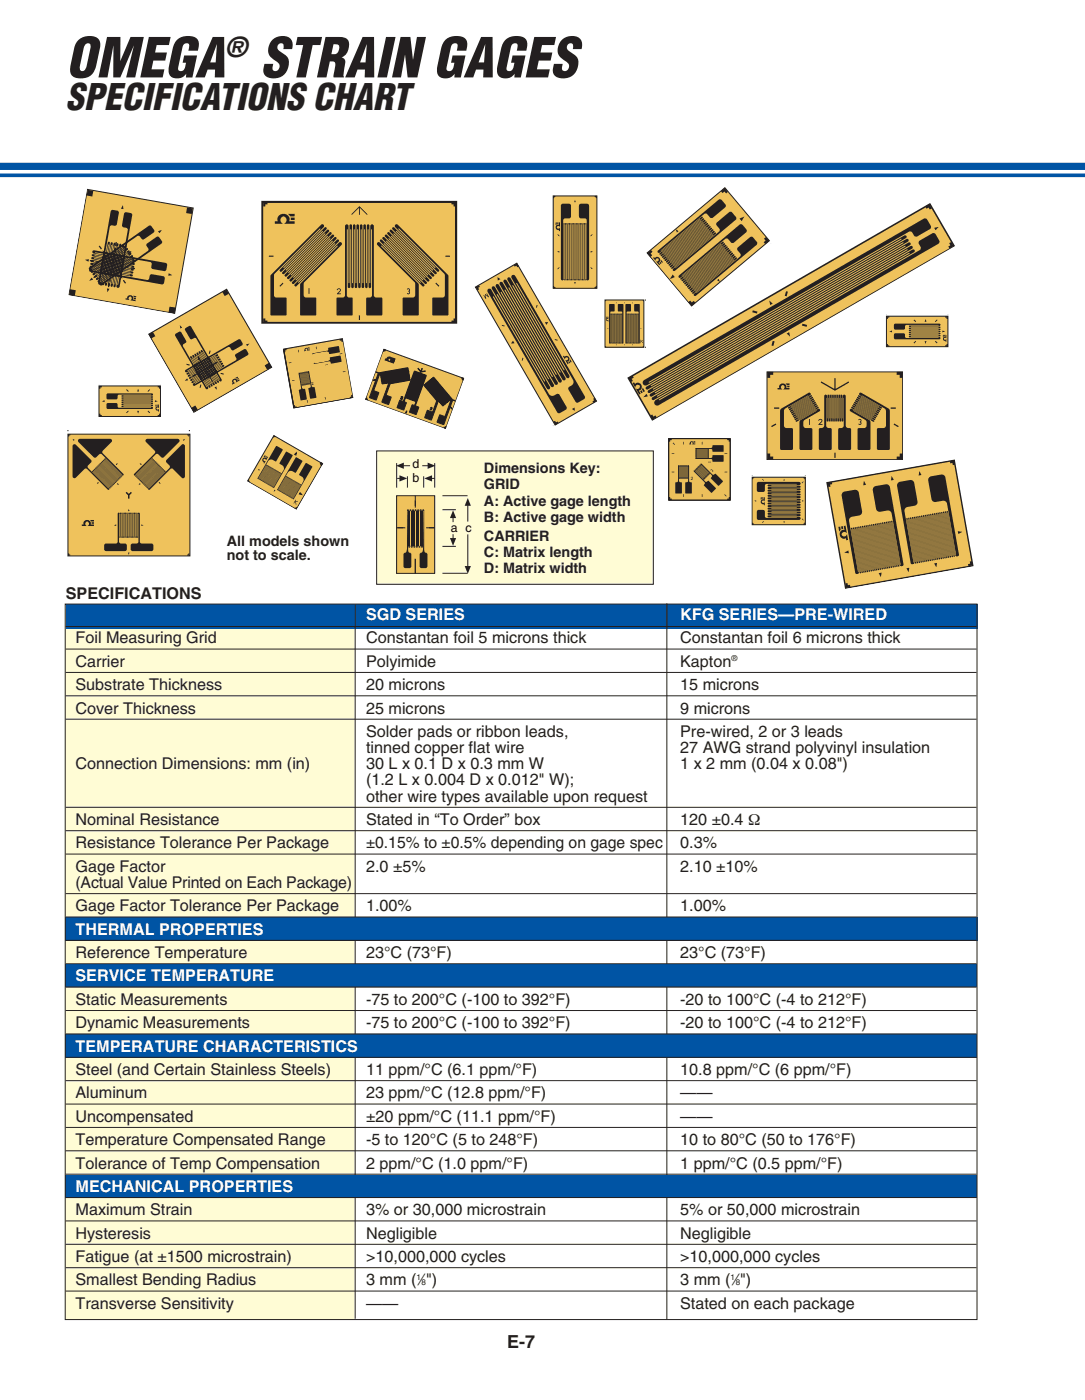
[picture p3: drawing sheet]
<svg xmlns="http://www.w3.org/2000/svg" width="213mm" height="275mm" viewBox="0 0 213 275" stroke-linecap="round" stroke-linejoin="round" font-family="sans-serif">
<defs><g id="words">
<text font-size="10.8" fill="#231f20" x="12.9" y="15.2">OMEGA STRAIN GAGES</text>
<text font-size="7.2" fill="#231f20" x="12.9" y="21.5">SPECIFICATIONS CHART</text>
<text font-size="5.4" fill="#231f20" x="44.1" y="11.2">®</text>
<text font-size="4.5" fill="#231f20" x="120.8" y="47.7" transform="rotate(-30 120.8 47.7)">GD-30/350</text>
<text font-size="3.5" fill="#231f20" x="99.4" y="264.4">E-7</text>
<g font-size="3.2" fill="#231f20">
<text x="12.9" y="117.5">SPECIFICATIONS</text>
<text x="14.8" y="126.2">Foil Measuring Grid</text>
<text x="14.8" y="130.8">Carrier</text>
<text x="71.8" y="130.8">Polyimide</text>
<text x="71.8" y="126.2">Constantan foil 5 microns thick</text>
<text x="133.4" y="130.8">Kapton</text>
<text x="133.4" y="126.2">Constantan foil 6 microns thick</text>
<text x="14.8" y="135.4">Substrate Thickness</text>
<text x="71.8" y="135.4">20 microns</text>
<text x="133.4" y="135.4">15 microns</text>
<text x="14.8" y="140">Cover Thickness</text>
<text x="71.8" y="140">25 microns</text>
<text x="133.4" y="140">9 microns</text>
<text x="71.8" y="144.6">Solder pads or ribbon leads,</text>
<text x="71.8" y="147.7">tinned copper flat wire</text>
<text x="133.4" y="144.6">Pre-wired, 2 or 3 leads</text>
<text x="133.4" y="147.7">27 AWG strand polyvinyl insulation</text>
<text x="14.8" y="150.9">Connection Dimensions: mm (in)</text>
<text x="71.8" y="154.1">(1.2 L x 0.004 D x 0.012&quot; W);</text>
<text x="71.8" y="150.9">30 L x 0.1 D x 0.3 mm W</text>
<text x="133.4" y="150.9">1 x 2 mm (0.04 x 0.08&quot;)</text>
<text x="14.8" y="161.8">Nominal Resistance</text>
<text x="71.8" y="161.8">Stated in “To Order” box</text>
<text x="71.8" y="157.3">other wire types available upon request</text>
<text x="133.4" y="161.8">120 ±0.4 Ω</text>
<text x="14.8" y="166.4">Resistance Tolerance Per Package</text>
<text x="71.8" y="166.4">±0.15% to ±0.5% depending on gage spec</text>
<text x="133.4" y="166.4">0.3%</text>
<text x="14.8" y="171">Gage Factor</text>
<text x="71.8" y="171">2.0 ±5%</text>
<text x="133.4" y="171">2.10 ±10%</text>
<text x="14.8" y="174.2">(Actual Value Printed on Each Package)</text>
<text x="14.8" y="178.8">Gage Factor Tolerance Per Package</text>
<text x="71.8" y="178.8">1.00%</text>
<text x="133.4" y="178.8">1.00%</text>
<text x="14.8" y="187.9">Reference Temperature</text>
<text x="71.8" y="187.9">23°C (73°F)</text>
<text x="133.4" y="187.9">23°C (73°F)</text>
<text x="14.8" y="197.1">Static Measurements</text>
<text x="71.8" y="197.1">-75 to 200°C (-100 to 392°F)</text>
<text x="133.4" y="197.1">-20 to 100°C (-4 to 212°F)</text>
<text x="14.8" y="201.7">Dynamic Measurements</text>
<text x="71.8" y="201.7">-75 to 200°C (-100 to 392°F)</text>
<text x="133.4" y="201.7">-20 to 100°C (-4 to 212°F)</text>
<text x="14.8" y="210.9">Steel (and Certain Stainless Steels)</text>
<text x="14.8" y="215.5">Aluminum</text>
<text x="71.8" y="215.5">23 ppm/°C (12.8 ppm/°F)</text>
<text x="71.8" y="210.9">11 ppm/°C (6.1 ppm/°F)</text>
<text x="133.4" y="215.5">——</text>
<text x="133.4" y="210.9">10.8 ppm/°C (6 ppm/°F)</text>
<text x="14.8" y="220.1">Uncompensated</text>
<text x="71.8" y="220.1">±20 ppm/°C (11.1 ppm/°F)</text>
<text x="133.4" y="220.1">——</text>
<text x="14.8" y="224.6">Temperature Compensated Range</text>
<text x="71.8" y="224.6">-5 to 120°C (5 to 248°F)</text>
<text x="133.4" y="224.6">10 to 80°C (50 to 176°F)</text>
<text x="14.8" y="229.2">Tolerance of Temp Compensation</text>
<text x="71.8" y="229.2">2 ppm/°C (1.0 ppm/°F)</text>
<text x="133.4" y="229.2">1 ppm/°C (0.5 ppm/°F)</text>
<text x="14.8" y="238.4">Maximum Strain</text>
<text x="71.8" y="238.4">3% or 30,000 microstrain</text>
<text x="133.4" y="238.4">5% or 50,000 microstrain</text>
<text x="14.8" y="243">Hysteresis</text>
<text x="71.8" y="243">Negligible</text>
<text x="133.4" y="243">Negligible</text>
<text x="14.8" y="247.6">Fatigue (at ±1500 microstrain)</text>
<text x="71.8" y="247.6">&gt;10,000,000 cycles</text>
<text x="133.4" y="247.6">&gt;10,000,000 cycles</text>
<text x="14.8" y="252.2">Smallest Bending Radius</text>
<text x="14.8" y="256.7">Transverse Sensitivity</text>
<text x="71.8" y="252.2">3 mm ( ⁄&quot;)</text>
<text x="71.8" y="256.7">——</text>
<text x="133.4" y="252.2">3 mm ( ⁄&quot;)</text>
<text x="133.4" y="256.7">Stated on each package</text>
</g>
<g font-size="3.2" fill="#fff">
<text x="71.8" y="121.6">SGD SERIES</text>
<text x="133.4" y="121.6">KFG SERIES—PRE-WIRED</text>
<text x="14.8" y="183.4">THERMAL PROPERTIES</text>
<text x="14.8" y="192.5">SERVICE TEMPERATURE</text>
<text x="14.8" y="206.3">TEMPERATURE CHARACTERISTICS</text>
<text x="14.8" y="233.8">MECHANICAL PROPERTIES</text>
</g>
<g font-size="2.8" fill="#231f20">
<text x="94.9" y="92.8">Dimensions Key:</text>
<text x="94.9" y="96">GRID</text>
<text x="94.9" y="99.2">A: Active gage length</text>
<text x="44.5" y="107.1">All models shown</text>
<text x="94.9" y="102.4">B: Active gage width</text>
<text x="94.9" y="106">CARRIER</text>
<text x="44.5" y="109.9">not to scale.</text>
<text x="94.9" y="109.2">C: Matrix length</text>
<text x="94.9" y="112.4">D: Matrix width</text>
</g>
<g font-size="2.4" fill="#160001">
<text x="80.9" y="94.5">b</text>
<text x="80.9" y="91.9">d</text>
<text x="88.4" y="104.3">a c</text>
</g>
<text font-size="2.3" fill="#231f20" x="155.7" y="72.8" transform="rotate(-30 155.7 72.8)">35.9 mm</text>
<text font-size="2" fill="#231f20" x="27.7" y="57.2" transform="rotate(-30 27.7 57.2)">D-2</text>
<g font-size="1.6" fill="#231f20">
<text x="143.4" y="129.7">®</text>
<text x="81.6" y="251">1</text>
<text x="143.2" y="251">1</text>
<text x="82.7" y="252.2">8</text>
<text x="144.2" y="252.2">8</text>
</g>
<g font-size="1.4" fill="#231f20">
<text x="126.6" y="35.4" transform="rotate(50 126.6 35.4)">TH 0.027 mm</text>
<text x="128.7" y="35.3" transform="rotate(50 128.7 35.3)">H 0.034 mm</text>
<text x="131" y="35.4" transform="rotate(50 131 35.4)">ORS</text>
<text x="146.3" y="38" transform="rotate(50 146.3 38)">4.106 mm</text>
<text x="144.1" y="56.1" transform="rotate(50 144.1 56.1)">6.028 mm</text>
</g>
<g font-size="1.3" fill="#231f20">
<text x="98.2" y="69.5" transform="rotate(60 98.2 69.5)">40 mm</text>
<text x="171.4" y="91" transform="rotate(-10 171.4 91)">8.858 mm</text>
</g>
<g font-size="1" fill="#231f20">
<text x="34.2" y="60.5" transform="rotate(-30 34.2 60.5)">5.56 mm</text>
<text x="51.2" y="63.8" transform="rotate(-30 51.2 63.8)">5.56 mm</text>
</g>
<text font-size=".6" fill="#231f20" x="58.1" y="86.7" transform="rotate(30 58.1 86.7)">8 mm</text>
</g></defs>
<path d="M12.7 119.4h56.8v139.5h-56.8z" fill="#fffcd5"/>
<path d="M12.9 118.5h178.7v4.7h-178.7z" fill="#0054a4"/>
<path d="M69.6 118.6v140.1M130.7 118.4v140.5" fill="none" stroke="#231f20" stroke-width=".2"/>
<path d="M.1 34.4h212.7" fill="none" stroke="#0054a4" stroke-width=".71" stroke-linecap="butt"/>
<path d="M.1 32.6h212.7" fill="none" stroke="#0054a4" stroke-width="1.4" stroke-linecap="butt"/>
<path d="M73.8 88.5h54.3v26.1h-54.3z" fill="#fffcd5"/>
<path d="M73.8 88.5h54.3v26.1h-54.3z" fill="none" stroke="#231f20" stroke-width=".2"/>
<path d="M77.8 97.2h7.4v15.3h-7.4z" fill="#efc25c"/>
<path d="M77.8 97.2h7.4v15.3h-7.4zM80.1 100.3v6.8M84.1 103.5h1.1" fill="none" stroke="#231f20" stroke-width=".2"/>
<g fill="#231f20">
<path d="M79.8 100h.3l.1 .3-.2-.1-.2 .1z"/>
<path d="M80 107.1l.2 .1 .2-.1v.3h-.3z"/>
</g>
<path d="M80.4 100.3v6.8M80.6 100.3v6.8" fill="none" stroke="#231f20" stroke-width=".2"/>
<g fill="#231f20">
<path d="M80.3 100h.3l.1 .3-.2-.1-.2 .1z"/>
<path d="M80.5 107.1l.2 .1 .2-.1v.3h-.3z"/>
</g>
<path d="M80.9 100.3v6.8M81.1 100.3v6.8" fill="none" stroke="#231f20" stroke-width=".2"/>
<g fill="#231f20">
<path d="M80.8 100h.3l.1 .3-.2-.1-.2 .1z"/>
<path d="M81 107.1l.2 .1 .2-.1v.3h-.3z"/>
</g>
<path d="M81.4 100.3v6.8M81.6 100.3v6.8" fill="none" stroke="#231f20" stroke-width=".2"/>
<g fill="#231f20">
<path d="M81.3 100h.3l.1 .3-.2-.1-.2 .1z"/>
<path d="M81.5 107.1l.2 .1 .2-.1v.3h-.3z"/>
</g>
<path d="M81.9 100.3v6.8M82.1 100.3v6.8" fill="none" stroke="#231f20" stroke-width=".2"/>
<g fill="#231f20">
<path d="M81.8 100h.3l.1 .3-.2-.1-.2 .1z"/>
<path d="M82 107.1l.2 .1 .2-.1v.3h-.3z"/>
</g>
<path d="M82.4 100.3v6.8M82.6 100.3v6.8" fill="none" stroke="#231f20" stroke-width=".2"/>
<g fill="#231f20">
<path d="M82.3 100h.3l.1 .3-.2-.1-.2 .1z"/>
<path d="M82.5 107.1l.2 .1 .2-.1v.3h-.3z"/>
</g>
<path d="M82.9 100.3v6.8" fill="none" stroke="#231f20" stroke-width=".2"/>
<g fill="#231f20">
<path d="M82.8 100h.3l.1 .3-.2-.1-.2 .1z"/>
<path d="M79.8 100.3h.1l.1 7.7-.2-.4z"/>
<path d="M83 100.3h.2v7.3l-.2 .4z"/>
</g>
<path d="M81.4 98.2v1.4M81.4 109.6v2.9" fill="none" stroke="#231f20" stroke-width=".2"/>
<g fill="#231f20">
<path d="M79.8 107.6h.2v.2a.71 .71 0 0 0 .6 .8v2.7l-.3 .1h-.8l-.4-.3v-2.3l.2-.3a.63 .63 0 0 0 .5-.9z"/>
<path d="M83 107.6h.2v.2a.71 .71 0 0 0 .6 .8v2.7l-.4 .1h-.8l-.3-.3v-2.3l.1-.3a.63 .63 0 0 0 .6-.9z"/>
</g>
<path d="M77.8 90.8v4.9M79.9 93.4v2.3M83.1 93.4v2.3M84.6 93.8h.5M85.2 90.8v4.9M77.9 103.5h1.1" fill="none" stroke="#231f20" stroke-width=".2"/>
<path d="M83.2 93.8l1.5-.6v1.3z" fill-rule="evenodd" fill="#231f20"/>
<path d="M77.9 93.8h.5" fill="none" stroke="#231f20" stroke-width=".2"/>
<path d="M78.3 93.2l1.5 .6-1.5 .7z" fill-rule="evenodd" fill="#231f20"/>
<path d="M79.1 91.4h1.3" fill="none" stroke="#231f20" stroke-width=".2"/>
<path d="M77.7 91.4l1.5-.6v1.2z" fill-rule="evenodd" fill="#231f20"/>
<path d="M82.8 91.4h1.1" fill="none" stroke="#231f20" stroke-width=".2"/>
<path d="M83.8 90.8l1.6 .6-1.6 .6z" fill-rule="evenodd" fill="#231f20"/>
<path d="M86.7 97.2h5M86.7 100h2.7M86.7 112.5h5M86.7 107.2h2.7M88.8 101.5v.9" fill="none" stroke="#231f20" stroke-width=".2"/>
<path d="M88.8 100.1l.6 1.5h-1.2z" fill-rule="evenodd" fill="#231f20"/>
<path d="M88.8 104.8v.8" fill="none" stroke="#231f20" stroke-width=".2"/>
<path d="M88.2 105.5h1.2l-.6 1.6z" fill-rule="evenodd" fill="#231f20"/>
<path d="M91.7 99.1v3.2" fill="none" stroke="#231f20" stroke-width=".2"/>
<path d="M91.7 97.7l.6 1.5h-1.2z" fill-rule="evenodd" fill="#231f20"/>
<path d="M91.7 104.8v6.3" fill="none" stroke="#231f20" stroke-width=".2"/>
<path d="M91.1 111h1.2l-.6 1.6z" fill-rule="evenodd" fill="#231f20"/>
<path d="M81.4 97.2v2.1M77.8 103.5h1.7M81.4 109.6v2.9M83.5 103.5h1.7" fill="none" stroke="#231f20" stroke-width=".2"/>
<g fill="#0054a4">
<path d="M12.7 179.9h178.9v4.6h-178.9z"/>
<path d="M12.8 189.2h178.6v4.5h-178.6z"/>
<path d="M12.7 202.9h178.7v4.7h-178.7z"/>
<path d="M12.7 230.4h178.7v4.5h-178.7z"/>
</g>
<g fill="none" stroke="#231f20" stroke-width=".2">
<path d="M12.8 118.5h178.8v140.4h-178.8zM12.9 122.9h178.6M12.9 127.3h178.6M12.9 131.9h178.6M12.9 136.5h178.6M12.9 141.1h178.6M12.9 158.4h178.6M12.9 163h178.6M12.9 167.5h178.6M12.9 175.3h178.6M12.9 179.9h178.6M12.9 184.5h178.6"/>
<path d="M12.9 189.1h178.6M12.9 193.6h178.6M12.9 198.2h178.6M12.9 202.8h178.6M12.9 207.4h178.6M12.9 212h178.6M12.9 216.6h178.6M12.9 221.2h178.6M12.9 225.8h178.6M12.9 230.3h178.6M12.9 234.9h178.6M12.9 239.5h178.6"/>
<path d="M12.9 244.1h178.6M12.9 248.7h178.6M12.9 253.3h178.6"/>
</g>
<path d="M53.7 85.4l9.6 5.6-5.2 8.9-9.6-5.5z" fill="#efc25c"/>
<path d="M53.7 85.4l9.6 5.6-5.2 8.9-9.6-5.5zM57.8 89.1l.3-.3-.1 .5zM58.8 96.7l.3 .3-.4-.1zM62.9 90.7l.4 .2-.2 .4-.3-.4z" fill="none" stroke="#231f20" stroke-width=".2"/>
<path d="M53.8 96.1l.2 .1-.3 .3zM48.7 94l.2 .1v.5l-.4-.2zM50.5 92l.3 .3 .1-.2zM53.7 85.4l-.2 .4 .2 .1 .4-.3zM57.8 99.5l-.1 .2 .4 .2 .2-.4zM58 89.8l-3.7 6.3h.2l1.5-2.6-1.5 2.7h.1l1.6-2.6-1.6 2.7h.1l1.6-2.6-1.5 2.6 .1 .1 1.5-2.7-1.5 2.7 .1 .1 1.5-2.7-1.5 2.7h.1l1.5-2.6-1.5 2.6 .1 .1 1.6-2.7-1.6 2.7 .1 .1 1.6-2.7-1.5 2.8 1.6-2.7-1.5 2.7 1.6-2.6-1.4 2.7 1.5-2.7-1.4 2.8 1.6-2.7-1.6 2.7 1.7-2.6-1.5 2.7 1.6-2.7-1.5 2.7 1.6-2.6-1.5 2.7 1.6-2.6-1.5 2.7 1.7-2.7-1.6 2.7 1.7-2.6-1.5 2.7h.1l1.5-2.6-1.5 2.6 .1 .1 1.5-2.7-1.5 2.7 .1 .1 1.5-2.7-1.5 2.7h.1l1.6-2.6-1.6 2.6 .1 .1 1.6-2.6-1.5 2.6v.1l1.6-2.7-1.5 2.7h.1l1.5-2.6-1.5 2.6 .1 .2 3.7-6.5-1.2-.7-1.3 2.2v.2a.96 .96 0 0 1 .8 1l-2 3.5 1.5-2.6v-.1l-1.6 2.7 1.5-2.7h-.1l-1.5 2.6 1.5-2.7-1.6 2.6 1.5-2.7-1.6 2.7 1.5-2.7-.1-.1-1.6 2.7 1.5-2.7-1.6 2.6 1.5-2.6-.1-.1-1.5 2.7 1.5-2.7-.1-.1-1.5 2.7 1.5-2.7-1.7 2.6 1.6-2.7-1.7 2.6 1.5-2.6v-.1l-1.6 2.7 1.5-2.7h-.1l-1.5 2.6 1.5-2.7h-.1l-1.5 2.6 1.5-2.7-1.7 2.7 1.6-2.7h-.1l-1.6 2.6 1.5-2.7-1.6 2.6 1.5-2.6-.1-.1-1.5 2.7 1.5-2.7h-.1l-1.5 2.6 1.5-2.7h-.1l-1.5 2.6 1.5-2.6-.1-.1-1.6 2.7 1.5-2.7v-.1l-1.6 2.7 1.5-2.7h-.1l-1.5 2.6 1.5-2.7-1.6 2.7 1.5-2.7-.1-.1-1.5 2.7 1.4-2.8-1.6 2.7 2.1-3.5a1.08 1.08 0 0 1 1.3 .2l1.4-2.3-1.2-.7zM54.1 87.5l-3.6 6.4h.2l1.5-2.6-1.5 2.7h.1l1.5-2.6-1.5 2.6 .1 .1 1.5-2.7-1.5 2.7 .1 .1 1.5-2.7-1.5 2.7h.1l1.6-2.6-1.6 2.6 .1 .1 1.6-2.6-1.5 2.6 .1 .1 1.5-2.7-1.5 2.7h.1l1.5-2.6-1.4 2.7 1.5-2.6-1.4 2.7 1.6-2.7-1.5 2.8 1.6-2.7-1.5 2.7 1.6-2.6-1.5 2.7 1.6-2.7-1.4 2.8 1.5-2.7-1.4 2.7 1.6-2.6-1.5 2.7 1.6-2.7-1.5 2.8 1.6-2.7-1.5 2.8 1.6-2.7-1.4 2.7 1.5-2.6-1.4 2.7 1.6-2.7-1.6 2.7h.1l1.6-2.6-1.5 2.7h.1l1.5-2.6-1.5 2.6 .1 .1 1.5-2.7-1.5 2.7h.1l1.5-2.6-1.5 2.7h.1l1.6-2.6-1.5 2.6 .1 .1 3.7-6.4-1.3-.7-1.3 2.2 .1 .2a.96 .96 0 0 1 .8 1l-2 3.5 1.5-2.7-1.6 2.6 1.5-2.7-1.7 2.7 1.5-2.7-1.6 2.6 1.5-2.7h-.1l-1.5 2.6 1.5-2.6-.1-.1-1.5 2.7 1.5-2.7h-.1l-1.6 2.6 1.6-2.7h-.1l-1.6 2.6 1.5-2.6v-.1l-1.6 2.7 1.5-2.7-.1-.1-1.5 2.7 1.5-2.7h-.1l-1.5 2.6 1.5-2.6-.1-.1-1.5 2.7 1.4-2.8-1.6 2.7 1.5-2.7-1.6 2.6 1.5-2.7-1.6 2.6 1.5-2.7-1.6 2.7 1.5-2.7h-.1l-1.5 2.6 1.5-2.7h-.1l-1.6 2.6 1.6-2.6-.1-.1-1.6 2.7 1.5-2.7h-.1l-1.5 2.6 1.5-2.7h-.1l-1.5 2.6 1.5-2.6-.1-.1-1.5 2.7 1.5-2.7-.1-.1-1.6 2.7 1.6-2.7h-.1l-1.6 2.6 1.5-2.7-1.6 2.6 1.5-2.7-1.6 2.7 2-3.5a1.08 1.08 0 0 1 1.4 .2l1.3-2.3-1.1-.7z" fill="#231f20"/>
<path d="M53.9 85v.1M54.6 85l8.9 5.2M63.5 91.1h.1M63.5 91.7l-4.9 8.5M63.5 90.5l-.1 .1M58.3 100.1l.5 .2" fill="none" stroke="#231f20" stroke-width=".2"/>
<path d="M52.1 89.4l.2 .1-.1 .3-.2-.1zM51.9 89.3l.2 .1-.2 .3h-.2zM51.6 89.8h.3l.3 .1 .2-.3 .1 .1-.3 .6-.2-.3-.3 .1 .1 .3h.3l-.3 .5-.2-.1 .1-.2a.39 .39 0 0 1-.2-.6zM57.9 98l.1 .1-.1 .3 .5-.1v.1l-.4 .1 .1 .5h-.1l-.1-.5-.3 .3-.1-.1z" fill="#231f20"/>
<path d="M126.8 49.6l15.3-12.8 8.7 10.4-15.2 12.8z" fill="#efc25c"/>
<path d="M126.8 49.6l15.3-12.8 8.7 10.4-15.2 12.8z" fill="none" stroke="#231f20" stroke-width=".2"/>
<path d="M129 49.2v.3l.3 .1 8-6.6-8 6.7v.2h.2l8-6.6-7.9 6.7v.2h.2l8-6.6-8 6.7v.2l.2 .1 8-6.7-7.9 6.7v.2l.2 .1 8-6.7-7.9 6.7-.1 .3h.3l8-6.7-8 6.7v.3h.2l8-6.7-7.9 6.8v.2h.2l8-6.7-8 6.8v.2h.2l8-6.7-7.9 6.8v.2h.2l8-6.6-8 6.7 .1 .3 8.1-6.7-7.8 6.6-.1 .3 .3 .2 12-10.1 .2-.3-.9-1.1-.3-.2-.2 .1-2.6 2.2 .1 .4 .6 .8-.1 .4-8.6 7.2 7.9-6.7v-.3h-.2l-8 6.7 8-6.7v-.3h-.2l-8 6.7 7.9-6.8v-.2h-.2l-8 6.7 8-6.8v-.2h-.2l-8 6.6 7.9-6.7v-.2h-.2l-8 6.6 7.9-6.7 .1-.2h-.3l-8 6.6 8-6.7v-.2h-.2l-8 6.6 7.9-6.7v-.2h-.2l-8 6.6 8-6.7v-.2h-.2l-8 6.6 7.9-6.7v-.2l-.2-.1-8 6.7 7.9-6.7 .1-.2-.3-.1-7.9 6.6 8.5-7.1 .4-.1 .7 .8 .4 .1 2.6-2.1 .1-.2-.1-.4-.7-.9-.4-.1zM133.1 54.1l12.1-10.1 .4 .1 .7 .9 .1 .4-.1 .2-2.6 2.1-.4-.2-.7-.7-.4 .1-8.5 7.1 7.9-6.6 .3 .1v.2l-8 6.7 8-6.7 .2 .1v.2l-7.9 6.7 8-6.6h.2v.2l-8 6.7 8-6.6h.2v.2l-7.9 6.7 8-6.6h.2v.2l-8 6.7 8-6.6h.3l-.1 .2-7.9 6.7 8-6.6h.2v.2l-7.9 6.7 8-6.6h.2v.2l-8 6.8 8-6.7h.2v.2l-7.9 6.8 8-6.7h.2v.2l-8 6.8 8-6.7h.3l-.1 .3-7.9 6.7 8.6-7.2 .1-.4-.6-.8-.1-.4 2.6-2.2 .2-.1 .3 .2 .9 1-.2 .4-12 10.1-.3-.2 .1-.3 7.9-6.6-8.2 6.6v-.2l7.9-6.7-8 6.6h-.2v-.2l7.9-6.8-8 6.7h-.2v-.2l8-6.8-8 6.7h-.2v-.3l7.9-6.7-8 6.7h-.2v-.3l8-6.7-8 6.7h-.3l.1-.3 7.9-6.7-8 6.7-.2-.1v-.2l7.9-6.7-8 6.7-.2-.1v-.2l8-6.7-8 6.6h-.2v-.2l7.9-6.7-8 6.6h-.2v-.2l8-6.7-7.9 6.6-.4-.1zM131.9 53.9l-.6 .8 1-.3zM145 42.9l.9-.4-.5 .9zM132.5 45l.5 .3-.3 .3zM140.6 55l.6 .3-.3-.6zM149.8 46.8l.4-.3 .6 .8-.8 .6-.3-.4 .4-.3zM141.3 37.5l.4 .4 .3-.3 .4 .4 .3-.4-.6-.7zM126.9 49.7l.7-.7 .3 .4-.3 .3 .3 .4-.4 .3zM134.9 59.3l.7 .7 .7-.6-.3-.4-.4 .3-.3-.3z" fill="#231f20"/>
<path d="M143.3 35.9l-.6 .5M143.7 35.9l7.8 9.3M151.2 47.7l.3 .4M151.5 46.6l-.1 .1M151.5 48.9l-14.4 12.1M135.9 60.5l.4 .5" fill="none" stroke="#231f20" stroke-width=".2"/>
<path d="M129.3 51.5l.2-.1 .2 .2-.2 .2zM129.6 51l.4 .4-.2 .2-.3-.4zM128 50.6l.2-.2 .2 .2a.56 .56 0 0 1 .9 0 .56 .56 0 0 1-.2 .9l.3 .4-.1 .1-.6-.7a.36 .36 0 0 0 .4-.1 .36 .36 0 0 0 0-.4 .38 .38 0 0 0-.4 0 .38 .38 0 0 0-.2 .3z" fill="#231f20"/>
<path d="M162.2 94.7l24.9-4.4 3.6 20.7-24.9 4.4z" fill="#efc25c"/>
<path d="M162.2 94.7l24.9-4.4 3.6 20.7-24.9 4.4z" fill="none" stroke="#231f20" stroke-width=".27"/>
<path d="M183.1 110.5l.5 .8 .1-.9zM180.2 92.4l.5 .8-.6 .1zM172.3 112.4l.5-.1-.1 .9zM169.4 94.3l-.2 .9 .6-.1zM177.7 111.5l.6-.1-.2 .9zM162.3 94.7l.1 .8h.4l-.1-.4 .5-.1-.1-.4zM165.5 108.4l.8-.4 .1 .5zM165.7 114.5l.5-.1v.4l.4-.1 .1 .4-.8 .2zM190.1 110.2l.1 .4h-.4l.1 .5 .8-.2-.1-.8zM174.8 93.4l-.1 .8 .5-.1zM187.8 104.2l.1 .6 .8-.5zM186.2 90.5l.9-.2 .1 .9h-.4l-.1-.4-.4 .1z" fill="#231f20"/>
<path d="M161.8 92.3l.4 1.9M180.4 90l-18.4 3.2M189 90l2.2 12.7M189.2 90l-1.4 .2" fill="none" stroke="#231f20" stroke-width=".2"/>
<path d="M176 94.8l.5-.3 1.9-.3 .6 .1 .2 .4 .7 3.7a.71 .71 0 0 1-.6 .8l-1.7 .4-.3 .4v.3l1.8 10-1.4-8.5 .1-.2 .2 .1 1.5 8.6-1.4-8.6 .1-.1 .1 .1 1.6 8.5-1.5-8.6 .1-.1 .2 .1 1.5 8.6-1.4-8.6 .1-.2 .1 .1 1.6 8.6-1.5-8.6 .1-.1 .2 .1 1.5 8.5-1.4-8.5 .1-.2 .1 .1 1.6 8.6-1.5-8.6 .2-.2 .1 .1 1.6 8.6-1.5-8.6 .1-.1 .2 .1 1.5 8.5-1.4-8.5 .1-.2 .1 .1 1.6 8.6-1.5-8.6 .1-.2 .2 .2 1.5 8.5-1.4-8.7 .2 .1 1.6 8.5-1.5-8.5 .1-.2 .2 .1 1.6 8.6-1.5-8.6 .1-.1 .2 .1 1.5 8.5-1.4-8.6 .1-.1 .1 .1 1.6 8.6-1.5-8.6 .1-.2 .2 .1 1.5 8.6-1.4-8.6 .1-.1 .1 .1 1.6 8.5-1.5-8.5 .1-.2 .2 .1 1.6 8.6-1.5-8.6 .1-.2 .2 .1 1.5 8.6-1.5-8.6 .2-.1 .1 .1 1.6 8.5-1.5-8.5 .1-.2 .2 .1 1.5 8.6-1.4-8.6 .1-.1 .1 .1 1.6 8.5-1.5-8.6 .2-.1 1.7 8.6-1.5-8.5 .1-.2 .1 .1 1.6 8.6-1.7-10.1-.1-.3-.5-.3-1.6 .3a.71 .71 0 0 1-.9-.6l-.6-3.9 .3-.5 .3-.1 1.9-.3a.71 .71 0 0 1 .8 .6l2.7 15.2-.4 .3-.3-.3-1.6-8.4 1.5 8.6-.1 .1-.2-.1-1.5-8.5 1.4 8.6-.1 .1-.1-.1-1.6-8.6 1.5 8.6-.1 .2-.2-.1-1.5-8.6 1.4 8.6-.1 .1-.1-.1-1.6-8.5 1.5 8.5-.1 .2-.2-.1-1.6-8.6 1.5 8.6-.1 .2-.2-.1-1.5-8.6 1.5 8.6-.2 .1-.1-.1-1.6-8.5 1.5 8.5-.2 .2-1.6-8.7 1.4 8.6-.2 .1-1.6-8.6 1.5 8.6-.2 .1-1.6-8.7 1.4 8.6-.2 .2-1.6-8.7 1.5 8.6-.2 .1-1.7-8.6 1.5 8.5-.2 .2-1.6-8.7 1.4 8.6-.2 .1-1.6-8.6 1.5 8.6-.2 .1-1.6-8.6 1.4 8.5-.2 .2-1.6-8.7 1.5 8.6-.2 .1-1.7-8.6 1.5 8.6-.2 .1-1.6-8.6 1.4 8.5-.2 .2-1.6-8.7 1.5 8.6-.2 .1-1.6-8.6 1.4 8.6-.2 .1-1.6-8.7 1.5 8.6-.2 .1-1.6-8.6 1.4 8.4-.1 .3-.3 .1-.4-.2-2.6-15.2zM165.1 96.7l.5-.3 2-.3 .5 .1 .3 .5 .6 3.6a.71 .71 0 0 1-.6 .8l-1.6 .4-.3 .4v.3l1.8 10.1-1.5-8.6 .1-.2 .2 .1 1.5 8.6-1.4-8.6 .1-.1 .1 .1 1.6 8.5-1.5-8.5 .2-.2 .1 .1 1.6 8.6-1.5-8.6 .1-.2 .2 .1 1.5 8.6-1.4-8.6 .1-.1 .1 .1 1.6 8.5-1.5-8.5 .1-.2 .2 .1 1.5 8.6-1.4-8.6 .1-.1 .1 .1 1.6 8.5-1.5-8.6 .1-.1 .2 .1 1.6 8.6-1.5-8.6 .1-.2 .2 .1 1.5 8.6-1.4-8.6 .1-.1 .1 .1 1.6 8.5-1.5-8.5 .1-.2 .2 .1 1.5 8.6-1.4-8.6 .1-.2 .1 .1 1.6 8.6-1.5-8.6 .1-.1 .2 .1 1.5 8.5-1.4-8.5 .1-.2 .1 .1 1.6 8.6-1.5-8.6 .2-.2 .1 .2 1.6 8.5-1.5-8.6 .1-.1 .2 .1 1.5 8.5-1.4-8.5 .1-.2 .1 .1 1.6 8.6-1.5-8.6 .1-.1 .2 .1 1.5 8.5-1.4-8.6 .1-.1 .1 .1 1.6 8.6-1.5-8.6 .1-.2 .2 .1 1.6 8.6-1.5-8.6 .1-.1 .2 .1 1.5 8.5-1.4-8.5 .1-.2 .1 .1 1.6 8.5-1.5-8.5 .1-.2 .2 .1 1.5 8.6-1.7-10.1-.1-.2-.4-.3-1.7 .2a.71 .71 0 0 1-.8-.6l-.7-3.9 .3-.4 .3-.1 2-.4a.71 .71 0 0 1 .8 .6l2.6 15.3-.4 .2-.3-.3-1.5-8.4 1.4 8.6-.1 .2-.1-.1-1.6-8.6 1.5 8.6-.1 .1-.2-.1-1.5-8.5 1.4 8.5-.1 .2-.1-.1-1.6-8.6 1.5 8.6-.1 .1-.2-.1-1.6-8.5 1.5 8.6-.1 .1-.2-.1-1.5-8.6 1.4 8.6-.1 .2-.1-.1-1.6-8.6 1.5 8.6-.1 .1-.2-.1-1.5-8.5 1.4 8.5-.2 .2-1.6-8.7 1.5 8.6-.2 .1-1.7-8.6 1.5 8.6-.2 .1-1.6-8.6 1.4 8.5-.2 .2-1.6-8.7 1.5 8.6-.2 .1-1.6-8.6 1.4 8.6-.2 .1-1.6-8.6 1.5 8.5-.2 .2-1.6-8.7 1.4 8.6-.2 .1-1.6-8.6 1.5 8.6-.2 .1-1.7-8.7 1.5 8.6-.2 .1-1.6-8.6 1.4 8.6-.2 .1-1.6-8.6 1.5 8.5-.2 .2-1.6-8.7 1.4 8.6-.2 .1-1.6-8.6 1.5 8.6-.2 .1-1.7-8.6 1.5 8.5-.2 .2-1.6-8.7 1.4 8.4-.1 .3-.3 .1-.3-.2-2.7-15.1zM164.9 103.3l.3-.1 .1 .5-.3 .1zM164.4 103.4l.3-.1 .1 .6-.2 .4zM165.4 103.2l.4-.1 .2 1.5a.51 .51 0 0 0-.7-.2 .51 .51 0 0 0-.2 .7 .61 .61 0 0 0 1-.3l.2 1.1-.4 .1-.1-.4a.86 .86 0 0 1-1.1-.7 .86 .86 0 0 1 .9-1z" fill="#231f20"/>
<path d="M118.6 58.9h7.6v9.2h-7.6z" fill="#efc25c"/>
<path d="M118.6 58.9h7.6v9.2h-7.6z" fill="none" stroke="#231f20" stroke-width=".2"/>
<path d="M125.6 66.7l.1 .2 .3-.2-.2 .2 .2 .4-.3-.3-.1 .3zM124 67.6v.2l.1-.2zM125.6 64.4v.1h.2zM122.7 59.7l-.1 7.6 .1 .1 .2-.1v-5.6l.1 5.7v-5.7l.1 5.7 .1-5.7 .1 5.7v-5.7l.1 5.7v-5.7l.1 5.7v-5.7l.1 5.7v-5.7l.1 5.7v-5.7l.1 5.7 .1-5.7 .1 5.7v-5.7l.1 5.7v-5.7l.1 5.7v-5.7l.1 5.7v-5.7l.1 5.7v-5.7l.1 5.7 .1-5.7 .1 5.7v-5.7l.1 5.7v-5.7l.1 5.7v-5.7l.1 5.7v-5.7l.1 5.7v-5.7v5.6l.2 .1 .1-.1v-7.5l-.1-.2h-.8l-.2 .2 .1 1.3h.6l.2 .2v5.9v-5.6l-.1 5.6v-5.6l-.1 5.6-.1-5.6-.1 5.6v-5.6l-.1 5.6v-5.6l-.1 5.6v-5.6l-.1 5.6v-5.6l-.1 5.6v-5.6l-.1 5.6-.1-5.6-.1 5.6v-5.6l-.1 5.6v-5.6l-.1 5.6v-5.6l-.1 5.6v-5.6l-.1 5.6v-5.6l-.1 5.6v-5.6l-.2 5.6v-5.6l-.1 5.6v-5.6l-.1 5.6v-5.6l-.1 5.6-.1-5.6v5.6l-.1-5.7v5.7v-5.9l.1-.2h.7v-1.3l-.1-.2zM124 59.2l.1 .3h-.1zM120.7 67.6h.2l-.1 .2zM119.5 59.7l.9-.1 .1 .2v1.3h-.7l-.2 .2 .1 5.9v-5.7l.1 5.7v-5.6l.1 5.6v-5.6l.1 5.6v-5.6l.1 5.6v-5.6l.1 5.6 .1-5.6 .1 5.6v-5.6l.1 5.6v-5.6l.1 5.6v-5.6l.1 5.6v-5.6l.1 5.6v-5.6l.1 5.6v-5.6l.2 5.6v-5.6l.1 5.6v-5.6l.1 5.6v-5.6l.1 5.6v-5.6l.1 5.6v-5.6l.1 5.6v-5.6l.1 5.6 .1-5.6 .1 5.6 .1-5.6v5.6v-5.9l-.2-.2h-.6l-.1-1.3 .2-.2h.8l.1 .2v7.5l-.1 .1-.2-.1v-5.6v5.7l-.1-5.7v5.7l-.1-5.7v5.7l-.1-5.7v5.7l-.1-5.7-.1 5.7-.1-5.7v5.7l-.1-5.7v5.7l-.1-5.7v5.7l-.1-5.7v5.7l-.1-5.7v5.7l-.1-5.7v5.7l-.2-5.7v5.7l-.1-5.7v5.7l-.1-5.7v5.7l-.1-5.7v5.7l-.1-5.7v5.7l-.1-5.7v5.7l-.1-5.7-.1 5.7-.1-5.7v5.7l-.1-5.7v5.6l-.2 .1-.1-.1zM119 64.5l.3-.1v.1zM120.8 59.2l-.1 .3h.2zM118.6 67.9l.3 .2h-.3zM122.3 67.6h.2l-.1 .2zM126 68v.1h.2v-.2zM126 58.9h.2v.2zM122.4 59.2l-.1 .3h.2zM118.6 58.9v.2h.1l.2-.2z" fill="#231f20"/>
<path d="M118.6 58.6h.1M126.2 58.6h.1M126.5 58.9h.1M126.5 68.1h.1" fill="none" stroke="#231f20" stroke-width=".2"/>
<path d="M119 62.1h.1v.2h-.1zM118.8 62.1h.1l-.1 .3zM119.2 62.1h.1v.5l-.2-.1-.2 .2 .2 .1 .2-.1v.4l-.3-.1a.29 .29 0 0 1-.2-.4 .29 .29 0 0 1 .4-.2z" fill="#231f20"/>
<path d="M13.3 85.2h23.9v23.9h-23.9z" fill="#efc25c"/>
<path d="M13.3 85.2h23.9v23.9h-23.9z" fill="none" stroke="#231f20" stroke-width=".2"/>
<path d="M24.6 96.7l.5 .5v.6h.3v-.6l.5-.5-.2-.2-.5 .4-.4-.4zM27.4 94.8l.2 .2-.4 .2zM31.1 94.7l.2-.2 .2 .5zM27.4 90.8l.4 .2-.2 .3zM35.8 86.3l.5-.2-.2 .4zM36.9 108.6v.2h-.2v.2h.5v-.4zM13.3 108.6h.3v.2h.2v.2h-.5zM36.7 85.2h.5v.4h-.3v-.2h-.2zM13.3 85.2v.4h.3v-.2h.2v-.2zM22.9 95l.4 .2-.2-.4zM19.2 94.5l-.2 .5 .4-.3zM22.7 91l.2 .3 .2-.5zM14.2 86.1l.2 .4 .2-.2zM25.1 108.4l.1 .5 .2-.5zM22.3 103l.5 .2v-.3zM27.7 102.9v.3l.5-.2zM25.2 99.8l-.1 .5h.3z" fill="#231f20"/>
<path d="M13.3 84.5v.1M37.1 84.5v.1" fill="none" stroke="#231f20" stroke-width=".2"/>
<g fill="#231f20">
<path d="M16.5 102.2a.72 .72 0 0 1 .9-.2 .72 .72 0 0 1 .4 .9h.6v.3h-1.2a.43 .43 0 0 0 .2-.6 .43 .43 0 0 0-.5-.2 .51 .51 0 0 0 .1 .8h-1v-.3h.4v-.4zM17.7 102h.7v.3h-.5zM18 102.5l.4-.1v.3h-.4z"/>
<path d="M23.1 100.6l-.1 5.8-.3 .2-2.1 .1-.2 .3 .1 .9 .3 .2h3.7l.4-.4-.1-.9a1.46 1.46 0 0 0-1.3-.2l-.2-.3 .1-5.5 .1 4.7 .1-4.7 .1 4.7 .1-.1 .1-4.6v4.7l.2-.1v-4.6l.1 4.7 .1-.1 .1-4.6v4.7l.2-.1v-4.6l.1 4.7 .1-.1 .1-4.6v4.7l.2-.1v-4.6l.1 4.6h.1l.1-4.6v4.6h.2v-4.6l.1 4.6h.1l.1-4.6v4.6h.2v-4.6v4.6h.2l.1-4.6v4.6h.2v-4.6v4.6h.2l.1-4.6v4.6l.2 .1v-4.7v5.6a1.45 1.45 0 0 1-1.3 .3l-.2 .3v.7l.2 .4h3.9l.3-.2 .1-.9-.2-.3-2.1-.1-.3-.2-.1-5.8h-.3l-.1 .2v4.5l-.1-4.7-.1 .1-.1 4.6v-4.7l-.2 .1v4.6l-.1-4.7-.1 .1-.1 4.6v-4.7l-.2 .1v4.6l-.1-4.7-.1 .1-.1 4.6v-4.7l-.2 .1v4.6l-.1-4.7-.1 .1-.1 4.6v-4.7l-.2 .1v4.6v-4.6h-.2l-.1 4.6v-4.6h-.2v4.6v-4.6h-.2l-.1 4.6v-4.6h-.2v4.6v-4.6h-.2l-.1 4.6v-4.6h-.2v4.6v-4.5l-.1-.2zM28.7 86.1h6.1a.37 .37 0 0 1 .4 .2 .37 .37 0 0 1-.1 .4l-3.1 3.1h-.3l-.8-.7h-.4l-4 4 3.3-3.2 .2 .1-3.3 3.3 3.3-3.2 .1 .1-3.2 3.3 3.3-3.2 .1 .1-3.2 3.3 3.4-3.3-3.2 3.5 3.3-3.3 .1 .1-3.3 3.3 3.3-3.2 .1 .1-3.2 3.3 3.3-3.2 .1 .1-3.2 3.3 3.3-3.3 .1 .2-3.2 3.3 3.2-3.3 .2 .2-3.3 3.2 3.3-3.2 .1 .1-3.2 3.3 3.3-3.2 .1 .1-3.2 3.3 3.4-3.2-3.2 3.4 3.4-3.3-3.2 3.5 3.4-3.3-3.3 3.4 3.4-3.2-3.2 3.4 4-4 .1-.4-.7-.8v-.3l3.1-3.1a.37 .37 0 0 1 .6 .3l-.1 6.1-.5 .2-1.8-1.8-.4-.1-4.3 4.2-.1-.1v-.2l3.2-3.2-3.4 3.2-.1-.1 3.3-3.3-3.3 3.2-.1-.1 3.2-3.3-3.3 3.2-.1-.1 3.2-3.3-3.3 3.3-.1-.2 3.2-3.2-3.3 3.2-.1-.1 3.3-3.3-3.3 3.2-.1-.1 3.2-3.3-3.3 3.2-.1-.1 3.2-3.3-3.3 3.3-.1-.2 3.2-3.3-3.2 3.3-.2-.1 3.3-3.3-3.3 3.2-.2-.1 3.3-3.3-3.3 3.2-.1-.1 3.2-3.3-3.3 3.3-.1-.2 3.2-3.3-3.2 3.3-.2-.1 3.3-3.3-3.3 3.2-.2-.1 3.3-3.3-3.2 3.2h-.3v-.3l4.1-4.2-.1-.4-1.8-1.8zM14.3 87.3l-.1 6.2a.37 .37 0 0 0 .3 .3 .37 .37 0 0 0 .4-.1l1.7-1.7 .4-.1 4.1 4.1h.3v-.2l-3.2-3.2 3.4 3.2v-.1l-3.2-3.3 3.3 3.2 .1-.1-3.2-3.3 3.3 3.2 .1-.1-3.2-3.3 3.2 3.3 .2-.2-3.3-3.2 3.3 3.2 .2-.1-3.3-3.3 3.3 3.2 .2-.1-3.3-3.3 3.3 3.2 .1-.1-3.2-3.3 3.3 3.3 .1-.2-3.3-3.3 3.3 3.3 .2-.1-3.3-3.3 3.3 3.2 .2-.1-3.3-3.3 3.3 3.3 .1-.2-3.2-3.3 3.3 3.3 .1-.2-3.2-3.3 3.2 3.3 .2-.2-3.3-3.2 3.3 3.2 .2-.1-3.3-3.3 3.2 3.2h.2l.1-.2-4.1-4.3 .1-.4 1.7-1.8-.1-.5h-6.2a.37 .37 0 0 0-.3 .2 .37 .37 0 0 0 .1 .4l3.1 3.1h.3l.8-.7h.4l3.9 4-3.2-3.2-.2 .1 3.3 3.3-3.3-3.2-.1 .1 3.2 3.3-3.4-3.2 3.2 3.4-3.3-3.3-.1 .2 3.2 3.3-3.2-3.3-.2 .1 3.3 3.3-3.3-3.2-.2 .1 3.3 3.3-3.3-3.2-.2 .1 3.3 3.3-3.3-3.3-.1 .2 3.2 3.3-3.3-3.3-.1 .2 3.3 3.2-3.3-3.2-.2 .1 3.3 3.3-3.3-3.2-.2 .1 3.3 3.3-3.4-3.2 3.2 3.4-3.4-3.3 3.2 3.5-3.4-3.3 3.3 3.4-3.4-3.2 3.2 3.4-4.1-4.1v-.3l.7-.8-.1-.4-2.9-3-.3-.1z"/>
</g>
<path d="M17.1 37.2l20.8 3.6-3.7 20.7-20.7-3.7z" fill="#efc25c"/>
<path d="M17.1 37.2l20.8 3.6-3.7 20.7-20.7-3.7z" fill="none" stroke="#231f20" stroke-width=".2"/>
<g fill="#231f20">
<path d="M33.2 60.2l1.2 .2-.2 1.1-1.1-.2zM13.7 56.7l-.1 1.2 1.1 .1 .2-1.1zM36.7 40.7l-.2 1.1 1.1 .2 .2-1.1zM17.2 37.2l1.1 .2-.2 1.2-1.1-.2zM24.1 40.2l.1 .8-.5-.1zM21 56.6l.1 .8 .4-.7zM25 49.7l.6-.5 .2 .2-.6 .5zM24.6 52.1l-.1 .5 .8-.1zM24.1 55l.4 .6 .2-.1-.4-.6zM18.6 51.3l.8-.1-.1 .5zM18.3 54.4l.6-.5 .1 .2-.6 .5zM19.4 48.3l.4 .6 .2-.1-.4-.6z"/>
<path d="M26.3 58.4l.4 .1-.1 .2h-.4zM26.1 58l.6 .1v.3l-.5-.1zM24.6 58.5h.3l.1-.3a.65 .65 0 0 1 .6-.3 .65 .65 0 0 1 .5 .5v.3l.5 .1v.3l-1.1-.2a.37 .37 0 0 0 .4-.5 .37 .37 0 0 0-.6-.1 .37 .37 0 0 0 .1 .6l-.8-.2z"/>
</g>
<path d="M17.3 36.3v.1M21.5 36.3l16.6 2.9M38.2 38.2l-.3 1.9M38.7 47.4l-2.5 14.4M35.1 61.7l2.6 .4" fill="none" stroke="#231f20" stroke-width=".2"/>
<path d="M21.3 54.5l.1 .8 .4-.7zM22.6 48.6l.1 .7h-.5zM16.7 51l.7 .3v-.5zM33.1 53.6l.7 .4-.8 .1zM18.2 49.2l.3-.1 14 2.5 .3 .4-.2 .9-.2 .3-2.4-.4-.3-.3v-.9l-.3-.2-10.7-1.9v.2l7.7 1.3 .1 .2-.2 .2-7.8-1.3 7.8 1.5 .1 .2-.2 .2-7.8-1.3 7.8 1.4 .1 .3-.2 .1-7.8-1.2 7.8 1.4 .1 .2-.2 .2-7.8-1.3 7.8 1.5 .1 .2-.2 .2-7.8-1.3 7.8 1.4 .1 .3-.2 .1-7.7-1.3v.1l10.7 1.9 .4-.1 .2-.9 .4-.1 2.4 .5 .1 .3-.1 .9-.5 .3-14-2.5a.32 .32 0 0 1-.2-.3 .32 .32 0 0 1 .3-.3l7.6 1.3v-.1l-7.6-1.4-.2-.2 .2-.2 7.8 1.3-7.7-1.4-.2-.3 .2-.1 7.8 1.2-7.7-1.4-.2-.2 .2-.2 7.8 1.3-7.7-1.5-.2-.2 .2-.2 7.8 1.3-7.7-1.4-.2-.3 .2-.1 7.7 1.3v-.1l-7.5-1.4a.32 .32 0 0 1-.2-.5zM33.3 60.2l-.2 1.1 1.1 .2 .2-1.1zM21.8 41.3l.3-.1 .9 .1 .3 .5-.5 2.4-.3 .1-.7-.1-.3 .3-1.8 10.8 1.4-7.7 .3-.2 .1 .3-1.3 7.6 .1 .1 1.4-7.7 .2-.2 .2 .3-1.3 7.7 1.5-7.7 .2-.2 .2 .3-1.3 7.7 1.4-7.7 .3-.2 .1 .3-1.3 7.7 1.5-7.7 .2-.2 .2 .3-1.3 7.7 1.4-7.7 .3-.2 .2 .3-1.4 7.6 .2 .1 1.9-10.8-.2-.3-.7-.2-.3-.2 .4-2.5 .4-.3 .9 .2 .3 .2-2.4 14.2a.32 .32 0 0 1-.4 .3 .32 .32 0 0 1-.3-.4l1.4-7.6h-.2l-1.3 7.7-.3 .2-.2-.3 1.3-7.7-1.4 7.7-.2 .2-.2-.3 1.3-7.7-1.5 7.7-.2 .2-.2-.3 1.3-7.7-1.4 7.7-.3 .2-.1-.3 1.2-7.7-1.4 7.7-.2 .2-.2-.3 1.3-7.7h-.1l-1.3 7.6a.32 .32 0 0 1-.4 .2 .32 .32 0 0 1-.3-.3z" fill="#231f20"/>
<path d="M22.7 48.6l-1.2 6.7" fill="none" stroke="#231f20" stroke-width=".2"/>
<path d="M31 45.3l.7-.2-.4 .7zM22.7 47.5l-.2 .7 .3 .1 .1-.8zM25.7 52.4l.8 .2-.1 .2-.7-.1zM23.3 54.2l.7 .5-.2-.8zM21.3 55.6l-.2 .7h.3l.1-.7zM18 54.4l-.5 .7 .8-.2zM20.1 49.1l.6 .5-.4 .3zM17.6 51l.8 .1-.1 .3-.7-.2zM17.5 52.4l11.7-8.1 .3-.1 .2 .2 .5 .7v.4l-1.9 1.4h-.5l-.5-.6h-.4l-8.9 6.3 .1 .1 6.4-4.5 .2 .1v.3l-6.4 4.5 6.5-4.4h.3l-.1 .3-6.4 4.6 6.5-4.5 .3 .1v.2l-6.4 4.7 6.4-4.5 .3 .1v.3l-6.4 4.5 6.5-4.4h.3l-.1 .3-6.4 4.6 6.5-4.4h.3l-.1 .3-6.3 4.5v.1l9-6.3 .1-.3-.4-.7v-.3l2-1.4 .3-.1 .2 .2 .6 .8-.2 .4-11.6 8.2a.32 .32 0 0 1-.5-.1 .32 .32 0 0 1 .1-.5l6.3-4.4-.1-.1-6.3 4.5-.3-.1v-.3l6.4-4.5-6.6 4.4h-.2l.1-.3 6.4-4.6-6.6 4.5-.2-.1 .1-.3 6.4-4.6-6.6 4.5-.2-.1v-.3l6.4-4.6-6.5 4.5-.3-.1 .1-.2 6.4-4.6-6.4 4.4h-.2l-.3-.2z" fill="#231f20"/>
<path d="M51.4 39.6h38.1v23.7h-38.1z" fill="#efc25c"/>
<path d="M51.4 39.6h38.1v23.7h-38.1z" fill="none" stroke="#231f20" stroke-width=".36"/>
<path d="M51.6 39.7h37.7v23.6" fill="none" stroke="#231f20" stroke-width=".2"/>
<path d="M54.6 42.4a1.19 1.19 0 0 1 1.5-.4 1.19 1.19 0 0 1 .6 1.4h1.1v.5h-2a.72 .72 0 0 0 .3-.9 .72 .72 0 0 0-.8-.5 .79 .79 0 0 0 .1 1.4h-1.5v-.5h.6l-.1-.6zM56.5 42h1.3v.4h-.9zM57 42.7h.8v.5h-.8zM79.9 56.6l-.1 .2 .3-.1 .1 .2-.1 .1 .1 .5h-.4l.1 .2a.33 .33 0 0 0 .5-.3l-.1-.3 .1-.1a.33 .33 0 0 0-.3-.5zM66.1 56.7l-.1 .2 .4-.2 .3 .2-.6 .8h.7v-.1h-.5l.4-.4a.39 .39 0 0 0 0-.6 .39 .39 0 0 0-.6 .1zM60.5 56.5v1.2h.2v-1.2zM54.8 56.1l.1 .1 .7-.6-.2-.2zM52.7 50.2v.2h.9v-.2zM53.1 53.9l10-9.9a.35 .35 0 0 1 .4 .1 .35 .35 0 0 1-.1 .5l-7.8 7.9 .1 .1 8-8h.3v.4l-7.9 8 8-7.9h.4v.4l-8 8 8.1-7.9h.4v.4l-8 8 8.1-7.9h.3l.1 .2-8 8.2 8.1-7.9h.3l.1 .2-8 8.2 8-8h.4v.4l-7.9 8 8.1-7.9a.35 .35 0 0 1 .4 .1 .35 .35 0 0 1-.1 .5l-7.3 7.4v2.6l.4 .3h1.8l.2 .1v3.3h-3.1v-6.1l7.3-7.5-8.1 8-.3-.1v-.3l7.9-8.1-8.1 8h-.3v-.4l7.9-8.1-8 8h-.4v-.4l7.9-8-8 7.9h-.4v-.4l8-8-8.1 7.9h-.3l-.1-.3 8-8.1-8.1 7.9h-.3l-.1-.2 8-8.2-8.1 7.9-.1 .1-.3-.2 8-8.3-9 9v4.3l.4 .3h1.9l.1 3.3-.2 .2h-2.8l-.2-.2v-7.5zM85.5 55.4l.7 .7-.2 .1-.6-.6zM87.3 50.2h.9v.2h-.9zM70.4 61.9h.2v.9h-.2zM75 46.6v.3l8 8.1-8.1-8h-.4v.4l8 7.9-.2 .1-7.8-7.8a.35 .35 0 0 0-.5 0 .35 .35 0 0 0 0 .5l7.4 7.4-.1 2.6-.3 .3h-1.9l-.2 .1 .1 3.3h3.1v-6.1l-7.3-7.5 8.1 8 .3-.1v-.3l-8-8.1 8.1 8h.3v-.4l-7.9-8.1 8.1 8h.3v-.4l-7.9-8 8 7.9h.4v-.4l-7.9-8 8 7.9h.4v-.3l-7.9-8.1 8 7.9h.4v-.2l-8-8.2 8.1 7.9 .2 .1 .2-.2-8-8.1 .1-.2 9 9v4.3l-.4 .3h-2v3.3l.1 .2 3-.1v-7.8l-10-10a.35 .35 0 0 0-.4 .1 .35 .35 0 0 0 0 .5l7.9 7.9-.2 .1-8-8h-.3v.4l8 8-8.1-7.9h-.3v.4l7.9 8-8.1-7.9h-.3v.4l7.9 8-8-7.9h-.4v.3l7.9 8.1-8-7.9zM67.7 44.2l-.1 13.7-.2 .4-1.2 .1-.2 .1v3.2l.2 .2h2.8l.1-.2v-3.2l-.1-.1-.8-.1-.2-.4 .1-12.9 .1 11.3 .2 .2 .3-.2v-11.2h.2v11.2l.2 .2 .3-.2v-11.2h.1v11.2l.3 .2 .2-.2 .1-11.3 .1 11.3 .3 .2 .2-.2 .1-11.3 .1 11.3 .3 .2 .2-.2 .1-11.3 .1 11.3 .2 .2 .3-.2 .1-11.3 .1 11.3 .2 .2 .3-.2v-11.2h.1v12.8l-.2 .4-.7 .1-.2 .1v3.2l.2 .2h2.8l.2-.2-.1-3.3-1.4-.1-.2-.4v-13.6a.35 .35 0 0 0-.4-.3 .35 .35 0 0 0-.3 .3l-.1 11.3-.1-11.3-.2-.3-.3 .3v11.2h-.2v-11.2l-.2-.3-.3 .3v11.3l-.1-11.3-.3-.3-.2 .3-.1 11.3-.1-11.3-.3-.3-.2 .3-.1 11.3-.1-11.3-.3-.3-.2 .3-.1 11.3-.1-11.3-.2-.3-.3 .3v11.2h-.2v-11.2a.35 .35 0 0 0-.2-.3 .35 .35 0 0 0-.4 .2zM70.5 40.4l-1.6 1.6 .1 .2 1.4-1.4v1.3h.2v-1.3l1.3 1.4 .2-.2zM88.9 62.5v.4h-.4v.4h.8v-.8zM88.5 39.7h.8v.8h-.4v-.4h-.4zM51.6 39.7v.8h.4v-.4h.4v-.4zM51.6 62.5h.4v.4h.4v.4h-.8z" fill="#231f20"/>
<path d="M55.6 68.5l11.6-2.1 2 11.6-11.5 2.1z" fill="#ecc05b"/>
<path d="M55.6 68.5l2.1 11.6 11.6-2.1M55.6 68.5l11.6-2.1 2 11.6-11.5 2.1z" fill="none" stroke="#231f20" stroke-width=".2"/>
<g fill="none" stroke="#ecc05b" stroke-width=".2">
<path d="M58.8 72.8l.4 2.5M58.8 73.4l.4 2.5M58.9 72.8l.5 2.5M59 73.4l.4 2.5M59.1 72.8l.5 2.5M59.1 73.4l.5 2.5M59.3 72.7l.5 2.6M59.3 73.3l.5 2.6M59.5 72.7l.4 2.5M59.5 73.3l.5 2.5M59.7 72.7l.4 2.5M59.7 73.3l.4 2.5"/>
<path d="M59.9 72.6l.4 2.6M59.9 73.2l.4 2.5M60 72.6l.5 2.5M60.1 73.2l.4 2.5M60.2 73.2l.5 2.5M60.2 72.6l.5 2.5M60.4 73.1l.5 2.5"/>
</g>
<g fill="#231f20">
<path d="M58.6 73.2h.2l.4 2.2-.4-2.3h.2l.4 2.2-.4-2.2h.2l.4 2.2-.4-2.2h.2l.4 2.2-.4-2.3h.1l.5 2.3-.4-2.3 .1-.1 .4 2.3-.3-2.2h.1l.4 2.2-.3-2.3h.1l.4 2.3-.4-2.3h.2l.4 2.2-.4-2.1 .3-.2 .5 2.9 .1 .2 .5 .1 .3 2-1.1 .2-.1-.1-.3-1.8 .4-.3v-.2l-.4-2.7 .3 2.3-.5-2.3 .3 2.4-.5-2.3 .3 2.3-.1-.1-.4-2.2 .3 2.3h-.1l-.4-2.3 .4 2.3h-.2l-.4-2.2 .4 2.2h-.2l-.4-2.2 .4 2.2-.1 .1-.5-2.3 .4 2.3h-.1l-.4-2.2 .3 2.2-.1 .1-.4-2.3 .4 2.7 .1 .1 .5 .2 .4 1.8-.1 .2-1.1 .1-.4-1.9 .4-.3v-.2z"/>
<path d="M61.2 69.4l3-.6 .1-.1 .1-.5 2-.3 .2 1.1-.1 .1-1.8 .4-.3-.5h-.2l-2.7 .5 2.3-.4v.2l-2.3 .4 2.3-.4v.1l-2.2 .5 2.2-.4v.1l-2.2 .4 2.3-.3v.1l-2.3 .4 2.4-.3-2.3 .5 2.3-.3-2.3 .5 2.3-.3-2.3 .5 2.4-.3-2.3 .5 2.2-.4v.1l-2.2 .5 2.7-.5 .2-.1 .1-.5 1.8-.3 .2 .1 .1 1.1-1.9 .3-.3-.4h-.2l-2.9 .5v-.3l2.2-.4-2.2 .4-.1-.2 2.3-.4-2.3 .4v-.2l2.2-.4-2.2 .4v-.1l2.2-.5-2.2 .4-.1-.1 2.3-.4-2.3 .3v-.1l2.2-.4-2.2 .3-.1-.1 2.3-.4-2.2 .4-.1-.1 2.3-.5-2.3 .4v-.1l2.2-.5-2.1 .4z"/>
</g>
<g fill="none" stroke="#ecc05b" stroke-width=".2">
<path d="M63.5 69.2l-2.5 .5M63.5 69.4l-2.5 .5M63.6 69.6l-2.6 .4M63.6 69.8l-2.5 .4M63.6 70l-2.5 .4M63.7 70.2l-2.6 .4M63.7 70.3l-2.5 .5M63.7 70.5l-2.5 .5M63.8 70.7l-2.6 .5M64.1 69l-2.6 .5M64.1 69.2l-2.5 .5M64.1 69.4l-2.5 .4"/>
<path d="M64.2 69.6l-2.6 .4M64.2 69.8l-2.5 .4M64.2 70l-2.5 .4M64.3 70.1l-2.6 .5M64.3 70.3l-2.5 .5M64.3 70.5l-2.5 .5M64.4 70.7l-2.6 .4"/>
</g>
<g fill="#231f20">
<path d="M55.6 68.5l2 11.6z"/>
<path d="M59.8 68.3a.38 .38 0 0 1 .6 .2v.1h.3l.1 .1-.6 .1 .1-.2-.3-.2-.1 .2 .2 .2-.5 .1zM61.1 75l-.1 .1h.3l-.2 .5 .4-.1-.3-.1 .2-.4z"/>
<path d="M57.6 80.1l11.6-2zM55.6 68.5l11.6-2z"/>
<path d="M58.4 68.6l.1 .5h.1l-.1-.5zM55.6 68.5l.1 .6 .3-.1-.1-.3h.3l-.1-.3zM56.6 71.1v.2l.5-.1v-.1zM57.2 74.6l.1 .2 .5-.1-.1-.1zM60.2 78.5h.1l.1 .5h-.2zM57.5 79.5h.3l.1 .3 .2-.1 .1 .3-.6 .1z"/>
<path d="M66.6 66.6l.6-.2 .1 .6-.3 .1-.1-.3h-.3zM66.6 69.4l.5-.1v.1l-.5 .1zM67.2 72.9l.5-.1v.1l-.5 .1zM60.3 68.2l.4-.1v.2zM60.5 68.4l.2-.1v.2h-.2zM61.9 68l.1 .5h.1l-.1-.5zM63.7 71.6h.6zM68.8 77.5l.1 .3-.3 .1v.3l.6-.1-.1-.6zM63.7 77.9h.1l.1 .5h-.2z"/>
</g>
<path d="M75.2 68.5l15.8 5.7-3.6 9.9-15.8-5.7z" fill="#ecc05b"/>
<path d="M75.2 68.5l15.8 5.7-3.6 9.9-15.8-5.7z" fill="none" stroke="#231f20" stroke-width=".2"/>
<path d="M73.2 74.5l.4 .1zM73.8 72.9l.3 .2zM74.2 73.2l5.6-1.1 .2 .1-.1 .3-4.9 .8 5.1-.7-.1 .1-4.9 .9 5-.7-.1 .1-4.9 .9 5.1-.7-.1 .1-4.9 .9 5-.7-.1 .1-4.9 .9 5.1-.7-.1 .1-4.9 .9 5-.7-.1 .1-4.9 .9 4.9-.8 .2 .1-.1 .2-3.8 .7-.7 2 .1 .3 .8 .3-.5 1.4-1.3-.5 1.3-3.6 3.8-.7-5 .8-.1-.2 5-.9-4.9 .8-.2-.1 5.1-1-5 .8-.1-.1 5-1-4.9 .8-.2-.1 5.1-1-5 .8-.1-.1 5-1-4.9 .8-.2-.1 5-1-4.9 .8-.1-.1 5-1-5.1 .9-1.2 3.2 .1 .2 .9 .3-.6 1.5-1.2-.6zM83.2 75.4v.3l2.4 2.9-.7 2.1-.3 .1-.8-.3-.5 1.5 1.3 .4 1.3-3.7-2.4-2.9 3.3 3.8 .1-.1-3.2-3.9 3.3 3.8h.2l-3.2-4 3.2 3.8h.2l-3.2-4 3.2 3.8h.2l-3.2-4 3.3 3.8h.2l-3.2-4 3.2 3.8h.2l-3.2-4 3.2 3.8h.2l-3.2-4 3.3 3.9-1.1 3.2-.2 .2-.9-.3-.5 1.4 1.3 .5 1.7-4.9-3.6-4.4h-.2v.3l3.1 3.8-3.2-3.8-.2-.1v.2l3.2 3.9-3.3-3.8-.1-.1v.2l3.1 3.9-3.2-3.8-.1-.1-.1 .2 3.2 3.9-3.2-3.8-.2 .1 3.2 3.9-3.3-3.8h-.2l3.3 4-3.3-3.9-.2 .1 3.2 4-3.2-3.8zM81.9 72.3l.6 .7 .9-.2-.8 .1 .1-.6-.2 .6zM88.3 80l.3 .2zM75.6 70.4l.2 .1a.51 .51 0 0 1 .7-.4 .51 .51 0 0 1 .3 .7l.4 .2-.1 .2-.8-.3a.34 .34 0 0 0 .3-.3 .34 .34 0 0 0-.1-.3 .35 .35 0 0 0-.4 .2 .35 .35 0 0 0 .1 .4l-.7-.3zM76.9 70.2l.5 .2v.2l-.4-.1zM77 70.6l.3 .1v.2l-.4-.1zM84.5 80h.1v.3h-.3a.21 .21 0 0 0 .4-.1 .21 .21 0 0 0-.2-.3zM78.6 77.9l.3 .1-.4 .2 .3 .2-.2-.2 .4-.2-.2-.2zM88.9 78.5l.3 .2zM79.7 80.6l-.1 .4zM81.3 72.8l-2.2 5.8-.2 .1-.5-.2-.5 1.4 1.3 .5 .5-1.3-.4-.5 2-5.4-1.7 4.8 .1 .1 .1-.1 1.8-4.7-1.7 4.8 .1 .1 .1-.1 1.8-4.7-1.7 4.8v.1l.2-.1 1.7-4.7-1.6 4.8v.1h.2l1.7-4.8-1.7 4.8 .1 .1h.2l1.7-4.7-1.7 4.7 .1 .1h.1l1.8-4.7-1.7 4.7 .1 .1h.1l1.8-4.7-2 5.4-.5 .1-.5 1.3 1.2 .5 .6-1.4-.5-.2-.1-.3 2.1-5.6-.1-.2-.2 .1-1.8 4.6 1.7-4.7-.1-.2-.1 .1-1.8 4.7 1.7-4.7v-.2l-.2 .1-1.7 4.7 1.6-4.7v-.2l-.2 .1-1.7 4.7 1.7-4.7-.1-.2-.2 .1-1.7 4.7 1.7-4.7-.1-.2-.1 .1-1.8 4.7 1.7-4.7-.2-.2-1.8 4.8 1.7-4.7zM87.1 83.8l-.1 .2 .4 .1 .1-.3zM90.6 74.1l.4 .2-.2 .3-.1-.1zM75.2 68.5l-.1 .4 .4-.1 .1-.2zM71.7 78l.3 .3v.2l-.4-.1z" fill="#231f20"/>
<g fill="none" stroke="#231f20" stroke-width=".2">
<path d="M71.7 78l.3 .3v.2l-.4-.1zM73.2 74.5l.4 .1zM73.8 72.9l.3 .2zM74.2 73.2l5.6-1.1 .2 .1-.1 .3-4.9 .8 5.1-.7-.1 .1-4.9 .9 5-.7-.1 .1-4.9 .9 5.1-.7-.1 .1-4.9 .9 5-.7-.1 .1-4.9 .9 5.1-.7-.1 .1-4.9 .9 5-.7-.1 .1-4.9 .9 4.9-.8 .2 .1-.1 .2-3.8 .7-.7 2 .1 .3 .8 .3-.5 1.4-1.3-.5 1.3-3.6 3.8-.7-5 .8-.1-.2 5-.9-4.9 .8-.2-.1 5.1-1-5 .8-.1-.1 5-1-4.9 .8-.2-.1 5.1-1-5 .8-.1-.1 5-1-4.9 .8-.2-.1 5-1-4.9 .8-.1-.1 5-1-5.1 .9-1.2 3.2 .1 .2 .9 .3-.6 1.5-1.2-.6zM75.2 68.5l.4 .1-.1 .2-.4 .1zM75.6 70.4l.2 .1a.51 .51 0 0 1 .7-.4 .51 .51 0 0 1 .3 .7l.4 .2-.1 .2-.8-.3a.34 .34 0 0 0 .3-.3 .34 .34 0 0 0-.1-.3 .35 .35 0 0 0-.4 .2 .35 .35 0 0 0 .1 .4l-.7-.3zM76.9 70.2l.5 .2v.2l-.4-.1zM77 70.6l.3 .1v.2l-.4-.1zM78.6 77.9l.2-.1 .2 .2-.4 .2 .2 .2-.3-.2 .4-.2zM81.3 72.8l.2 .2-1.7 4.7 1.8-4.8 .2 .2-1.7 4.7 1.8-4.7 .1-.1 .1 .2-1.7 4.7 1.7-4.7 .2-.1 .1 .2-1.7 4.7 1.7-4.7 .2-.1v.2l-1.6 4.7 1.7-4.7 .2-.1v.2l-1.7 4.7 1.8-4.7 .1-.1 .1 .2-1.7 4.7 1.8-4.6 .2-.1 .1 .2-2.1 5.6 .1 .3 .5 .2-.6 1.4-1.2-.5 .5-1.3 .5-.1 2-5.4-1.8 4.7h-.1l-.1-.1 1.7-4.7-1.8 4.7h-.1l-.1-.1 1.7-4.7-1.7 4.7h-.2l-.1-.1 1.7-4.8-1.7 4.8h-.2v-.1l1.6-4.8-1.7 4.7-.2 .1v-.1l1.7-4.8-1.8 4.7-.1 .1-.1-.1 1.7-4.8-1.8 4.7-.1 .1-.1-.1 1.7-4.8-2 5.4 .4 .5-.5 1.3-1.3-.5 .5-1.4 .5 .2 .2-.1zM81.9 72.3l.6 .6 .2-.6-.1 .6 .8-.1-.9 .2zM83.2 75.4l.2 .1 3.2 3.8-3.2-4 .2-.1 3.3 3.9-3.3-4h.2l3.3 3.8-3.2-3.9 .2-.1 3.2 3.8-3.2-3.9 .1-.2 .1 .1 3.2 3.8-3.1-3.9v-.2l.1 .1 3.3 3.8-3.2-3.9v-.2l.2 .1 3.2 3.8-3.1-3.8v-.3h.2l3.6 4.4-1.7 4.9-1.3-.5 .5-1.4 .9 .3 .2-.2 1.1-3.2-3.3-3.9 3.2 4h-.2l-3.2-3.8 3.2 4h-.2l-3.2-3.8 3.2 4h-.2l-3.3-3.8 3.2 4h-.2l-3.2-3.8 3.2 4h-.2l-3.2-3.8 3.2 4h-.2l-3.3-3.8 3.2 3.9-.1 .1-3.3-3.8 2.4 2.9-1.3 3.7-1.3-.4 .5-1.5 .8 .3 .3-.1 .7-2.1-2.4-2.9z"/>
<path d="M84.5 80a.21 .21 0 0 1 .2 .2 .21 .21 0 0 1-.3 .2l.2-.3zM88.3 80l.3 .2zM88.9 78.5l.3 .2zM90.6 74.1l.4 .2-.2 .3-.1-.1zM79.7 80.6l-.1 .4zM87.1 83.8h.4l-.1 .3-.4-.1z"/>
</g>
<path d="M29.1 65.6l15.3-8.9 8.9 15.4-15.3 8.8z" fill="#efc25c"/>
<path d="M29.1 65.6l15.3-8.9 8.9 15.4-15.3 8.8z" fill="none" stroke="#231f20" stroke-width=".21"/>
<g fill="#231f20">
<path d="M51.9 71.7l.8-.5 .5 .8-.8 .5zM37.5 80l.5 .8 .8-.4-.5-.9zM43.6 57.3l.5 .8 .8-.5-.5-.8zM29.2 65.6l.8-.5 .5 .8-.9 .5zM35.2 63.8l.5 .4-.3 .3zM42 76l.5 .5-.1-.7zM41.1 68.8h.2l-.2 .6h-.2zM42 71.2l.2 .3 .4-.5zM43.3 73.1l-.1 .2 .6 .2 .1-.2zM38.1 73.4l.2 .4-.6 .1zM39.3 75.4l.2 .1-.2 .6-.2-.1zM36.6 71.4l-.1 .2 .7 .1v-.2z"/>
<path d="M46.5 74.3l.2-.1 .1 .1-.2 .2zM46.1 74.2l.5-.3 .1 .2-.3 .2zM45.6 74.5l.2-.1a.45 .45 0 0 1 .7 .2l.4-.2 .1 .2-.8 .4a.33 .33 0 0 0 0-.3 .33 .33 0 0 0-.3-.2 .34 .34 0 0 0-.1 .4 .34 .34 0 0 0 .3 .2l-.5 .3-.1-.1 .2-.2-.2-.2z"/>
</g>
<path d="M42.8 56.1l-14.4 8.3M44 56.1v.1M45.6 56.1l-.5 .3M46 56.1l8.1 14.1M28.3 64.1l.5 .9M54.1 71.5l-.2 .1" fill="none" stroke="#231f20" stroke-width=".2"/>
<path d="M41.1 74.5l.5 .4-.1-.7zM38.8 70l.5 .4-.4 .2zM36.7 74.2l-.5 .5 .7-.1zM48.2 67.5l.7-.1-.4 .5zM36.4 72.5l10.5-6 .3 .2 .4 .6-.2 .5-1.8 .9-.6-.6h-.3l-7.9 4.6v.1l5.7-3.3 .3 .1-.1 .2-5.7 3.4 5.8-3.3 .2 .1-.1 .2-5.7 3.4 5.8-3.3 .2 .1v.2l-5.7 3.4 5.7-3.2h.3l-.1 .3-5.7 3.2 .1 .1 5.7-3.2h.2v.3l-5.7 3.3v.1l5.7-3.3 .3 .1-.1 .2-5.7 3.4 8-4.6 .2-.3-.3-.8 1.8-1.1 .4 .1 .4 .8-.1 .3-10.5 6-.3-.3 .1-.2 5.7-3.3-5.9 3.3-.1-.4 5.7-3.3-5.7 3.2h-.3l.1-.3 5.7-3.3-5.8 3.2-.2-.1v-.2l5.7-3.4-5.7 3.3-.3-.1 .1-.2 5.7-3.4-5.8 3.3-.2-.1 .1-.2 5.7-3.4-5.7 3.2-.4-.1zM52 71.7l.4 .8 .9-.5-.5-.8zM34.5 65.5l.8-.5 .2 .2 1 1.8-.6 .6v.3l4.6 8-3.2-5.8 .1-.2h.2l3.3 5.7h.1l-3.3-5.7 .1-.3 .2 .1 3.4 5.7-3.3-5.8 .1-.2 .2 .1 3.4 5.7-3.3-5.8 .1-.2h.2l3.4 5.7-3.2-5.7v-.3l.3 .1 3.3 5.7-3.2-5.8v-.2h.3l3.3 5.7h.1l-4.6-8-.3-.1-.8 .2-1.1-1.7 .1-.5 .8-.4 .3 .2 6 10.3-.1 .4-.4-.1-3.3-5.6 3.2 5.9h-.3l-3.3-5.7 3.2 5.8-.1 .2h-.2l-3.4-5.7 3.3 5.7-.1 .3-.2-.1-3.4-5.7 3.3 5.8-.1 .2-.2-.1-3.4-5.7 3.3 5.8-.1 .2h-.2l-3.4-5.7 3.2 5.7-.1 .3-.4-.1-5.9-10.3z" fill="#231f20"/>
<path d="M38.8 69.9l2.9 5M42.7 71l-5 2.9" fill="none" stroke="#231f20" stroke-width=".2"/>
<path d="M131.1 86h12.1v12.1h-12.1z" fill="#ecc05b"/>
<path d="M131.1 86h12.1v12.1h-12.1z" fill="none" stroke="#231f20" stroke-width=".2"/>
<path d="M135.4 86.7a.36 .36 0 0 1 .4-.1 .36 .36 0 0 1 .2 .4h.3v.2h-.6l.1-.3-.2-.2-.2 .2 .2 .3h-.5zM135.5 93.6l-.1 .1h.4l-.4 .4h.5h-.3l.2-.5z" fill="#231f20"/>
<path d="M131.1 98.1h12.1M131.1 86h12.1" fill="none" stroke="#231f20" stroke-width=".2"/>
<path d="M133 91.3l.2 .1 .1 2.2v-2.3h.1v2.3l.1-2.3h.1v2.3l.1-2.3h.1v2.3l.1-2.3h.1v2.3l.1-2.3h.1v2.3v-2.3h.2v2.3v-2.3h.2v2.3v-2.3h.2v2.3v-2.2l.3-.1v3l.1 .3 .4 .1v2.1h-1.1l-.2-.1v-2l.5-.1 .1-.3v-2.7l-.1 2.3h-.1v-2.3v2.3h-.2v-2.3v2.3h-.2v-2.3v2.3h-.2v-2.3v2.3h-.2v-2.3v2.3h-.1l-.1-2.3v2.3h-.1l-.1-2.3v2.3h-.1l-.1-2.3v2.4l-.1-2.4-.1 2.7 .2 .3 .4 .1v2l-.1 .1h-1.2v-2.1l.4-.1 .1-.3z" fill="#231f20"/>
<path d="M131.1 86v12.1" fill="none" stroke="#231f20" stroke-width=".2"/>
<path d="M134 86.7v.5h.1v-.5zM131.1 86v.6h.3v-.3h.3v-.3zM131.7 88.9v.1h.5v-.1zM131.7 92.5v.2h.5v-.2zM134 96.9h.1v.6h-.1zM131.1 97.5h.3v.3h.3v.3h-.6z" fill="#231f20"/>
<path d="M143.2 86v12.1" fill="none" stroke="#231f20" stroke-width=".2"/>
<path d="M139.4 92.1l-.1 .2 .2-.1 .3 .2-.2 .2 .2-.1v-.2l-.2-.2zM132 86.8l-.1 .1 .4 .4v-.1zM142 97l.1-.1 .4 .4-.1 .1zM136 92.3h.2l1.7 1.6-1.7-1.7 .1-.1 1.7 1.6-1.7-1.7h.2l1.6 1.6-1.6-1.7 .1-.1 1.7 1.7-1.7-1.7 .1-.1 1.7 1.6-1.6-1.6 .1-.1 1.6 1.6-1.6-1.7 .1-.1 1.7 1.7-1.7-1.7 .1-.1 1.7 1.6-1.6-1.7h.1l1.6 1.6-1.5-1.6v-.2l.1-.1 2.2 2.2h.1l.5-.1 1.4 1.5-.7 .8h-.2l-1.4-1.5 .2-.3-.1-.3-2-1.9 1.7 1.7-1.8-1.6 1.6 1.8-1.7-1.7 1.6 1.7-.1 .1-1.7-1.6 1.7 1.6-.1 .1-1.7-1.6 1.6 1.7-.1 .1-1.6-1.7 1.6 1.7-.1 .1-1.7-1.6 1.7 1.6-.2 .1-1.6-1.6 1.6 1.7-.1 .1-1.6-1.7 1.6 1.7-.1 .1-1.7-1.6 2 2h.3l.3-.2 1.4 1.4v.2l-.9 .8-1.4-1.4 .2-.5-.1-.2-2.1-2.1zM142.6 86h.6v.6h-.3v-.3h-.3zM142.1 88.9h.5v.1h-.5zM142.1 92.5h.5v.2h-.5zM135.9 86.6h.4v.1zM136.1 86.8h.2v.1h-.2zM137.6 86.7v.5h.1v-.5zM138.8 90.6l.6 .1zM136.3 87.9h3.1l.2-.2 .2-.4 2 .1 .1 1.1-.1 .1h-2l-.2-.4-.2-.1h-2.8l2.4 .1-2.4 .1h2.4l-.1 .2h-2.3h2.4l-.1 .1-2.3 .1h2.4l-.1 .1-2.3 .1h2.3v.1l-2.3 .1h2.3v.1h-2.3l2.3 .1v.1h-2.3l2.3 .1v.1h-2.3l2.3 .1 .1 .1h-2.4h2.8l.2-.1 .2-.4h2l.1 .1-.1 1.1-2 .1-.2-.4-.2-.2h-3.1l.1-.3h2.3h-2.4l.1-.1 2.3-.1h-2.4l.1-.1 2.3-.1h-2.4l.1-.1 2.3-.1h-2.4l.1-.1h2.3l-2.4-.1 .1-.1h2.3l-2.3-.1v-.1h2.3l-2.3-.1v-.1h2.3h-2.3v-.2h2.3h-2.3zM142.6 97.8v.3h.6v-.6h-.3v.3zM137.6 96.9h.1v.6h-.1z" fill="#231f20"/>
<path d="M150.4 73h26.6v17.2h-26.6z" fill="#ecc05b"/>
<path d="M150.4 73h26.6v17.2h-26.6z" fill="none" stroke="#231f20" stroke-width=".2"/>
<g fill="#231f20">
<path d="M161.7 77.4h.3l.2 .3v4.4l.1-4.6 .2 .1 .1 4.5 .1-4.6 .2 .1 .1 4.5v-4.6l.3 .1v4.5l.1-4.6 .3 .1v4.5l.1-4.6 .2 .1 .1 4.5v-4.5l.2-.2 .1 .2 .1 4.5v-4.5l.1-.2 .2 .2v4.5l.1-4.5 .1-.2 .2 .2v4.5v-4.4l.2-.3 .4 .2v5.9a.59 .59 0 0 0 .8 .5l.3 .2v3.8l-.3 .3-2.2-.1-.1-4 .3-.2a.61 .61 0 0 0 .8-.5v-5.5l-.1 4.6-.1 .1-.1-.1-.1-4.6-.1 4.7-.2-.1-.1-4.6v4.7l-.3-.1v-4.6l-.1 4.7-.3-.1v-4.6l-.1 4.6-.1 .1-.1-.1-.1-4.6v4.6l-.2 .1-.1-.1-.1-4.6v4.6l-.1 .1-.2-.1v-4.6l-.1 4.6-.1 .1-.2-.1v-4.6l-.1 4.6-.2 .1-.1-4.7v5.5a.61 .61 0 0 0 .8 .5l.3 .2v3.8l-.3 .3-2.2-.1-.1-4a.71 .71 0 0 1 .8-.3l.3-.4v-5.8z"/>
<path d="M150.4 89h.6v.6h.6v.6h-1.2z"/>
<path d="M168.5 77.2l.4-.1 5.3 3 .2 .3v7.8l-2.2 .1-.3-.3v-3.8l.3-.2h1l.4-.3 .1-3.3-.3-.3-4.4-2.5 3.9 2.4-.2 .1-3.9-2.2 3.9 2.4v.1l-.2 .1-3.9-2.3 3.9 2.3v.3h-.2l-3.9-2.2 3.9 2.3 .1 .1-.2 .1-4-2.2 3.9 2.3 .1 .1-.2 .2-4-2.3 3.9 2.3v.2l-.1 .1-4-2.3 3.9 2.3 .1 .2-.2 .1-4-2.3 3.9 2.4 .1 .2h-.2l-4-2.2 3.9 2.3 .1 .1-.1 .2-4-2.3 3.1 1.9 .3 .4-.1 5.4-2.2 .1-.3-.3v-3.8l.3-.2 1.3-.1a1.12 1.12 0 0 0 0-1.5l-3-1.7-.1-.4 .4-.1 3.9 2.1-3.9-2.2-.1-.3h.2l3.9 2.2-3.9-2.3v-.2h.2l3.9 2.2-3.9-2.3v-.2h.2l3.9 2.2-3.9-2.3v-.2l.2-.1 3.9 2.2-3.9-2.2v-.3h.1l4 2.2-3.9-2.3v-.2h.1l4 2.2-3.9-2.3-.1-.2h.2l4 2.2-3.9-2.3-.1-.2 .2-.1 4 2.3-3.8-2.3zM153.1 80.3l-.2 .3 .1 7.6 2.2 .1 .3-.3v-3.8l-.3-.2h-1l-.4-.3-.1-3.3 .3-.3 4.4-2.5-3.9 2.4 .2 .1 3.9-2.2-3.9 2.4v.1l.2 .1 3.9-2.3-3.9 2.4v.2h.2l3.9-2.2-3.9 2.3v.2h.2l3.9-2.2-3.9 2.3-.1 .1 .2 .2 4-2.3-4 2.4 .1 .1 .1 .1 4-2.3-3.9 2.3v.3h.1l4-2.3-3.9 2.4-.1 .2h.2l4-2.2-3.9 2.3-.1 .1 .1 .2 4-2.3-3.1 1.9-.3 .4 .1 5.4 2.2 .1 .3-.3v-3.8l-.3-.2-1.2-.1a1.12 1.12 0 0 1 0-1.5l2.9-1.7 .1-.4-.4-.1-3.9 2.1 3.9-2.2 .1-.3h-.2l-3.9 2.2 3.9-2.3v-.2h-.2l-3.9 2.2 3.9-2.3v-.2h-.2l-3.9 2.2 3.9-2.3v-.2l-.2-.1-3.9 2.2 3.9-2.2v-.3h-.1l-4 2.2 3.9-2.3v-.2h-.1l-4 2.2 3.9-2.3 .1-.2h-.2l-4 2.2 3.9-2.3 .1-.2-.2-.1-4 2.3 3.8-2.3 .2-.2-.2-.2h-.3z"/>
<path d="M175.8 89.6v.6h1.2v-1.2h-.6v.6zM163.6 88.8h.2v1h-.2z"/>
<path d="M175.8 72.9h1.2v1.2h-.6v-.6h-.6zM174.6 79.9v.3h1v-.3zM175.3 83.1l-.1 .2 .9 .5 .1-.2zM158.6 82.2v1.2h.2v-1.2zM160.5 82.3l-.1 .2 .5-.2 .2 .2-.6 .9h.8v-.2h-.6l.4-.4a.4 .4 0 0 0 0-.6 .4 .4 0 0 0-.6 .1zM161 74.8l2.6 1.5v-2.1h.2v2.1l2.6-1.5 .1 .2-2.8 1.7-2.8-1.7zM168.4 82.2l-.1 .2 .3-.1 .1 .2-.1 .2 .1 .5h-.4l.3 .2a.34 .34 0 0 0 .3-.3 .34 .34 0 0 0-.1-.3 .34 .34 0 0 0 .1-.4 .34 .34 0 0 0-.3-.2zM154.3 75.7h.5v.3h-.5zM154 75.2h.8v.3h-.5zM152.9 75.4a.72 .72 0 0 1 .9-.1 .72 .72 0 0 1 .3 .8h.7v.3h-1.2a.38 .38 0 0 0 .1-.7 .38 .38 0 0 0-.6 .3l.3 .4h-1v-.3h.4l-.1-.3zM150.4 72.9v1.2h.6v-.6h.6v-.6zM151.2 83.6l.9-.5 .1 .2-.9 .5zM151.8 79.9h1v.3h-1z"/>
</g>
<path d="M19.4 75.7h12.1v6h-12.1z" fill="#efc25c"/>
<path d="M19.4 75.7h12.1v6h-12.1z" fill="none" stroke="#231f20" stroke-width=".2"/>
<g fill="#231f20">
<path d="M21 77.2l-.1 .9 .2 .2h1.8l.2-.7 .2-.2h6.3v.1h-5.6l-.2 .2 .2 .1h5.6v.1h-5.6l-.2 .2 .2 .1 5.6 .1-5.6 .1-.2 .1 .2 .1 5.6 .1-5.6 .1-.2 .1 .2 .2h5.6v.1h-5.6l-.2 .1 .2 .2h5.6l-5.6 .1-.2 .1 .2 .2h5.6v.1h-6.3l-.2-.1-.2-.8h-1.8l-.2 .2 .1 .9h8.8l.2-.2-.2-.2-5.6-.1 5.8-.1-.1-.2-5.7-.1h5.7l.1-.2-.1-.1-5.7-.1 5.7-.1 .1-.1-.1-.1-5.7-.1 5.7-.1 .1-.1-.1-.2h-5.7l5.7-.1 .1-.1-.1-.2h-5.7l5.6-.1 .2-.2-.2-.2zM30.4 78.5v.4l.5-.2zM20 78.7l.5-.2v.4zM30.9 75.7v.3h.3v.3h.3v-.6zM29.3 76.3l-.4 .4 .1 .2 .4-.4zM27.1 76.3l-.2 .5h.4zM24.9 76.3l.3 .4-.1 .2-.4-.4zM19.4 75.7h.6v.3h-.3v.3h-.3zM24.7 80.9l.2 .2 .3-.4-.1-.2zM28.9 80.7l.1-.2 .4 .4-.1 .2zM26.9 80.6h.4l-.2 .6zM31.2 81.2h.3v.5h-.6v-.3h.3zM19.4 81.2v.5h.6v-.3h-.3v-.2z"/>
<path d="M30.7 79.4h.2v.2h-.2zM30.5 79.4h.2v.3l-.2 .1zM31 79.4h.2v.7l-.3-.2-.2 .2 .2 .2 .3-.1v.5h-.2v-.2a.36 .36 0 0 1-.5-.4 .37 .37 0 0 1 .5-.4z"/>
</g>
<path d="M19.4 75.3h.1M31.5 75.3h.1" fill="none" stroke="#231f20" stroke-width=".2"/>
<path d="M173.8 62h12.1v6h-12.1z" fill="#efc25c"/>
<path d="M173.8 62h12.1v6h-12.1z" fill="none" stroke="#231f20" stroke-width=".2"/>
<g fill="#231f20">
<path d="M175.4 63.5l-.1 .9 .2 .3 1.8-.1 .2-.7 .2-.2h6.3v.2h-5.7l-.1 .1 .1 .1h5.7v.2h-5.7l-.1 .1 .1 .2h5.7v.1h-5.7l-.1 .1 .1 .2h5.7l-5.7 .1-.1 .1 .1 .2h5.7l-5.7 .1-.1 .1 .1 .2h5.7v.1h-5.7l-.1 .1 .1 .2h5.7l-6.3 .1-.2-.1-.2-.8h-1.8l-.2 .3 .1 .8 8.8 .1 .2-.3-.2-.2-5.6-.1 5.8-.1-.1-.2-5.7-.1h5.7l.1-.2-.1-.1-5.7-.1h5.7l.1-.2-.1-.1-5.7-.1h5.7l.1-.2-.1-.1-5.7-.1h5.7l.1-.2-.1-.1-5.7-.1 5.6-.1 .2-.2-.2-.2zM184.8 64.8v.4l.5-.2zM174.4 65l.5-.2v.4zM185.3 62v.3h.3v.3h.3v-.6zM183.7 62.7l-.4 .4 .1 .1 .4-.4zM181.5 62.6l-.2 .5h.3zM179.2 62.7l.4 .4-.1 .1-.4-.4zM173.8 62h.6v.3h-.3v.3h-.3zM179.5 66.9l-.4 .3 .1 .2 .4-.4zM183.4 66.9l.4 .3-.1 .2-.4-.4zM181.3 66.9h.3l-.1 .6zM185.6 67.5h.3v.5h-.6v-.3h.3zM173.8 67.5v.5h.6v-.3h-.3v-.2z"/>
<path d="M185.1 65.7h.2v.2l-.2 .1zM184.9 65.7h.1v.3l-.1 .1zM185.4 65.7h.1v.7l-.2-.2-.3 .3 .3 .2 .2-.2v.5h-.1v-.2a.4 .4 0 0 1-.5-.3 .4 .4 0 0 1 .5-.4z"/>
</g>
<path d="M173.8 61.6v.1M185.9 61.6v.1" fill="none" stroke="#231f20" stroke-width=".2"/>
<path d="M147.4 93.6h10.5v9.3h-10.5z" fill="#efc25c"/>
<path d="M147.4 93.6h10.5v9.3h-10.5z" fill="none" stroke="#231f20" stroke-width=".2"/>
<path d="M153.6 102.3h.3l-.2 .4zM149.7 102.2l.1 .1-.3 .3-.1-.1zM157.3 101.7l-.1 .1 .3 .3 .1-.1zM157.5 94.4l.1 .1-.3 .3-.1-.1zM148.4 94.7v1.5l.3 .3h1.1l.2-.3v-1.1l.3-.2 5.9 .1h-5.5l-.2 .2 .2 .2 5.5 .1-5.7 .1v.3h.2l5.5 .1-5.7 .1v.3h.2l5.5 .1-5.7 .1v.3h.2l5.5 .1-5.7 .1v.3l.2 .1h5.5l-5.7 .1v.3l.2 .1h5.5l-5.7 .1v.3l.2 .1h5.5l-5.5 .1-.2 .2 .2 .2h5.5l-5.5 .1-.2 .2 .2 .2h5.5l-5.5 .1-.2 .2 .2 .2h5.5l-5.5 .1h-.2v.3l5.7 .1-5.5 .1-.2 .2 .2 .2 5.5 .1h-5.5l-.2 .2 .2 .2 5.5 .1h-5.9l-.3-.3-.1-1.1-.3-.2h-.9l-.3 .4v1.3l.1 .3h8.1a.32 .32 0 0 0 .4-.3 .32 .32 0 0 0-.4-.3l-5.4-.1 5.7-.1 .1-.2-.2-.2h-5.6l5.7-.1 .1-.2-.2-.2h-5.6l5.7-.1 .1-.2-.2-.2h-5.6l5.7-.1 .1-.2-.2-.2h-5.6l5.7-.1 .1-.2-.2-.2h-5.6l5.7-.1 .1-.2-.2-.2h-5.6l5.7-.1 .1-.2-.2-.2h-5.6l5.7-.2 .1-.1-.2-.2h-5.6l5.6-.1 .2-.2-.2-.2h-5.6l5.6-.1 .2-.2-.2-.2-5.6-.1h5.6l.2-.2-.2-.2-5.6-.1h5.6l.2-.2-.2-.2h-5.5v-.1h5.3a.32 .32 0 0 0 .4-.3 .32 .32 0 0 0-.4-.4h-7.9zM147.9 98.3l.4-.2v.3zM157.2 98.1v.3l.4-.1zM153.7 93.9l-.1 .4h.3zM149.5 93.9l-.1 .1 .3 .3 .1-.1zM147.5 93.6h.4l-.2 .4h-.2zM147.5 102.5v.4h.4l-.2-.4zM157.5 93.6v.2l.4 .2v-.4zM157.7 102.5h.2v.4h-.4z" fill="#231f20"/>
<path d="M147.5 93.2v.1M157.9 93.2v.1" fill="none" stroke="#231f20" stroke-width=".2"/>
<path d="M149.4 97.5h.2v.3h-.2zM149.1 97.5h.2v.4l-.1 .2zM149.7 97.5h.2v.9a.31 .31 0 0 0-.3-.2 .31 .31 0 0 0-.3 .2 .32 .32 0 0 0 .3 .3 .32 .32 0 0 0 .3-.2v.6h-.2v-.2a.47 .47 0 0 1-.6-.5 .47 .47 0 0 1 .6-.4z" fill="#231f20"/>
<path d="M108.5 38.4h8.5v18.2h-8.5z" fill="#efc25c"/>
<path d="M108.5 38.4h8.5v18.2h-8.5z" fill="none" stroke="#231f20" stroke-width=".2"/>
<g fill="#231f20">
<path d="M116.6 56.3v.3h.4v-.5h-.2v.2zM115.8 49.2v.3l.5-.1zM116.6 38.4h.4v.5h-.2v-.2h-.2z"/>
<path d="M109.6 52.4l-.3 .3 .1 .1 .3-.3zM109.3 46l.1-.1 .3 .4-.1 .1zM115.9 52.4l.3 .3-.1 .1-.4-.3zM115.7 46.3l.2 .1 .3-.4-.1-.1zM109.2 49.4l.5-.2v.3zM108.4 56.1h.3v.2h.2v.3h-.5zM108.4 38.4v.5h.3v-.2h.2v-.3zM112.6 55.3l.1 .5 .2-.5zM112.7 39.2l.2 .5h-.3z"/>
<path d="M110 40.2v14.5a.3 .3 0 0 0 .3 .3 .3 .3 0 0 0 .3-.3v-10.7v10.9h.2l.1-10.9v10.9h.2v-10.9l.1 10.9h.2v-10.9v10.9h.2l.1-10.9v10.9h.2v-10.9l.1 10.9h.2v-10.9v10.9h.2l.1-10.9v10.9h.2v-10.9l.1 10.9h.2v-10.9v10.9h.2l.1-10.9 .1 11 .1-11 .1 10.9h.2v-10.9v10.9h.2l.1-10.9v10.9h.2v-10.9l.1 10.9h.2v-10.9v10.9h.2l.1-10.8v10.6a.3 .3 0 0 0 .3 .3 .3 .3 0 0 0 .3-.3v-14.4l-.2-.3h-1.4l-.3 .2v2.4a1.46 1.46 0 0 0 1.2 .3l.2 .3v11.6l-.1-11-.1 10.9-.2-10.9-.1 10.9-.2-10.9-.1 10.9-.1-10.9-.1 10.9-.2-10.9-.1 10.9-.2-10.9-.1 10.9-.1-10.9-.1 10.9-.2-10.9-.1 11-.1-10.9h-.2v10.9v-10.9h-.2l-.1 10.9v-10.9h-.2v10.9l-.1-10.9h-.2v10.9v-10.9h-.2l-.1 10.9v-10.9h-.2v10.9l-.1-10.9h-.2v10.9v-10.9h-.2l-.1 10.9v-10.9h-.2l-.1 10.8 .1-11.7a1.46 1.46 0 0 1 1.3-.2l.2-.3-.1-2.3-.3-.2h-1.3zM109.3 43.6h.2v.4h-.2zM108.9 43.6h.3v.4l-.2 .2zM109.6 43.6h.2v.9a.33 .33 0 0 0-.4-.2 .33 .33 0 0 0-.2 .3 .35 .35 0 0 0 .2 .2 .35 .35 0 0 0 .4-.1v.6h-.2v-.2a.51 .51 0 0 1-.7-.5 .51 .51 0 0 1 .7-.5z"/>
</g>
<path d="M93.2 56.3l8.1-4.7 15.6 27.1-8.1 4.7z" fill="#efc25c"/>
<path d="M93.2 56.3l8.1-4.7 15.6 27.1-8.1 4.7z" fill="none" stroke="#231f20" stroke-width=".2"/>
<g fill="#231f20">
<path d="M95.7 56.7l.3-.1 .3 .2 10.5 18-10.4-18.1a.34 .34 0 0 1 .2-.5 .34 .34 0 0 1 .4 .1l10.6 18.1-10.4-18.2a.34 .34 0 0 1 .1-.4 .34 .34 0 0 1 .5 .1l10.5 18.1-10.3-18.2a.34 .34 0 0 1 .1-.5 .34 .34 0 0 1 .5 .1l10.5 18.1-10.4-18.2a.34 .34 0 0 1 .2-.4 .34 .34 0 0 1 .4 .1l10.6 18.1-10.4-18.2a.34 .34 0 0 1 .1-.5 .34 .34 0 0 1 .5 .2l10.5 18-10.3-18.1a.42 .42 0 0 1 .1-.5 .42 .42 0 0 1 .6 .1l13.7 23.7v.4l-1.3 .8h-.4l-1.6-2.6v-.2l.2-.3a.97 .97 0 0 0 .8-1.4l-11.1-19 10.3 18.2a.34 .34 0 0 1-.1 .4 .34 .34 0 0 1-.5-.1l-10.5-18.1 10.4 18.2a.34 .34 0 0 1-.2 .5 .34 .34 0 0 1-.4-.1l-10.6-18.1 10.4 18.2a.34 .34 0 0 1-.1 .4 .34 .34 0 0 1-.5-.1l-10.5-18.1 10.3 18.2a.34 .34 0 0 1-.1 .5 .34 .34 0 0 1-.5-.2l-10.5-18 10.4 18.1a.34 .34 0 0 1-.1 .5 .34 .34 0 0 1-.5-.1l-10.6-18.1 10.4 18.2a.34 .34 0 0 1-.1 .4 .34 .34 0 0 1-.5-.1l-10.5-18.1 10.9 19.2a.78 .78 0 0 0 1.1 .3l.5-.3h.3l1.6 2.5v.2l-.2 .4-1.1 .6-.2 .1-.4-.2-13.6-23.7v-.4zM94.8 57.9h.1l.3 .4-.1-.5 .1-.1 .4 .3-.2-.4 .1-.1 .4 .8h-.1l-.6-.4 .1 .7-.1 .1zM98.4 63.7v.2l.5 .1v-.1zM100.6 66.8l.3 .5-.7 .1zM102.4 70.2h.2l-.1 .6-.2-.1zM108.8 66.5v.2l.5 .1v-.1zM105.2 59.8l.2 .1-.1 .5-.2-.1zM97.6 54.4l.5 .3-.5 .3zM106.8 63.2l.3 .5 .4-.5zM112.1 80.2l.6 .4v-.7zM93.3 56.3l.6-.4 .2 .4-.3 .1 .1 .4-.3 .1zM100.7 52l.2 .3 .3-.2 .2 .3 .3-.1-.3-.7zM108.5 82.7l.4 .7 .6-.4-.2-.3-.3 .2-.2-.4zM116.3 78.2l.3-.2 .4 .7-.6 .3-.2-.3 .3-.2z"/>
<path d="M92.9 56.5l-.4 .5zM92.5 56.8l15.6 27zM107.6 83.9l.9-.4zM109.1 83.7l.5 .2zM109.4 83.9l8.1-4.4zM117.2 79l.3 .9z"/>
<path d="M111.4 71l.2-.1 .2 .3-.2 .1zM111.8 70.5l.3 .5-.2 .1-.2-.3zM110.4 69.9l.2-.1 .1 .2a.54 .54 0 0 1 .9 .1 .54 .54 0 0 1-.4 .8l.3 .4-.2 .2-.5-.9a.37 .37 0 0 0 .4 0 .37 .37 0 0 0 .2-.4 .37 .37 0 0 0-.4-.1 .37 .37 0 0 0-.3 .4z"/>
</g>
<path d="M123.2 74.2l59.1-34.2 4.8 8.3-59.1 34.2z" fill="#efc25c"/>
<path d="M123.2 74.2l59.1-34.2 4.8 8.3-59.1 34.2z" fill="none" stroke="#231f20" stroke-width=".3"/>
<path d="M126.1 74.7a.58 .58 0 0 0 0 .7 .58 .58 0 0 0 .8 .2l49.8-28.7-50 29a.3 .3 0 0 0-.1 .4 .3 .3 0 0 0 .4 .1l50.1-28.8-50 29a.3 .3 0 0 0-.1 .4 .3 .3 0 0 0 .4 .1l50.1-28.8-50 28.9a.3 .3 0 0 0-.1 .5 .3 .3 0 0 0 .4 .1l50.1-28.9-50 29a.3 .3 0 0 0-.1 .4 .3 .3 0 0 0 .4 .2l50.1-28.9-49.7 28.9a.58 .58 0 0 0-.3 .8 .58 .58 0 0 0 .8 .2l54.9-31.7 .2-.4v-.2l-.8-1.3-.4-.2-.2 .1-2.5 1.4-.2 .4 .4 1.1-.2 .4-51.1 29.4 50-29a.3 .3 0 0 0 .1-.4 .3 .3 0 0 0-.4-.1l-50.1 28.8 50-29a.3 .3 0 0 0 .1-.4 .3 .3 0 0 0-.4-.1l-50.1 28.8 50-29a.3 .3 0 0 0 .1-.4 .3 .3 0 0 0-.4-.1l-50.1 28.8 50-29a.3 .3 0 0 0 .1-.4 .3 .3 0 0 0-.4-.1l-50.1 28.8 50-29a.3 .3 0 0 0 .1-.4 .3 .3 0 0 0-.4-.1l-50.1 28.8 51-29.5 .5-.1 .7 1h.4l2.5-1.5 .3-.4-.1-.2-.7-1.2-.2-.2h-.5zM126.7 77.3l.3 .4-.9 .2zM183.1 44.7l.3 .5 .6-.7zM151.5 66.9l-.2 .9 .3 .1 .3-.9zM147.6 60.9l.9 .2-.1 .4-.9-.2zM150.8 59l.7 .6-.5 .2zM157.3 63.5l.9 .2-.1 .4-.9-.2zM154.1 57.1l-.2 .9 .3 .1 .3-.9zM154.2 65.4l.7 .6-.2-.8zM127.5 81.6l.4-.3 .2 .4 .4-.2 .3 .4-.9 .5zM123.2 74.2l.5 .8 .4-.3-.3-.4 .5-.2-.3-.4zM181.4 40.5l.8-.4 .5 .8-.4 .2-.2-.4-.5 .2zM186.1 47.7l.2 .4-.4 .2 .3 .5 .8-.5-.5-.8z" fill="#231f20"/>
<path d="M183.5 39.2l1.1-.6 2.9 4.9M187.5 51.6l-54.1 31.3" fill="none" stroke="#231f20" stroke-width=".28"/>
<path d="M125.5 76.7l.3-.1 .2 .4-.3 .2zM126 76l.4 .7-.2 .2-.3-.5zM124 75.2l.3-.2 .2 .3a.77 .77 0 0 1 1.2 .2 .77 .77 0 0 1-.4 1.1l.3 .6-.3 .2-.6-1.2a.47 .47 0 0 0 .6-.1 .47 .47 0 0 0 0-.6 .55 .55 0 0 0-.8 .5z" fill="#231f20"/>
<use href="#words"/>
</svg>
